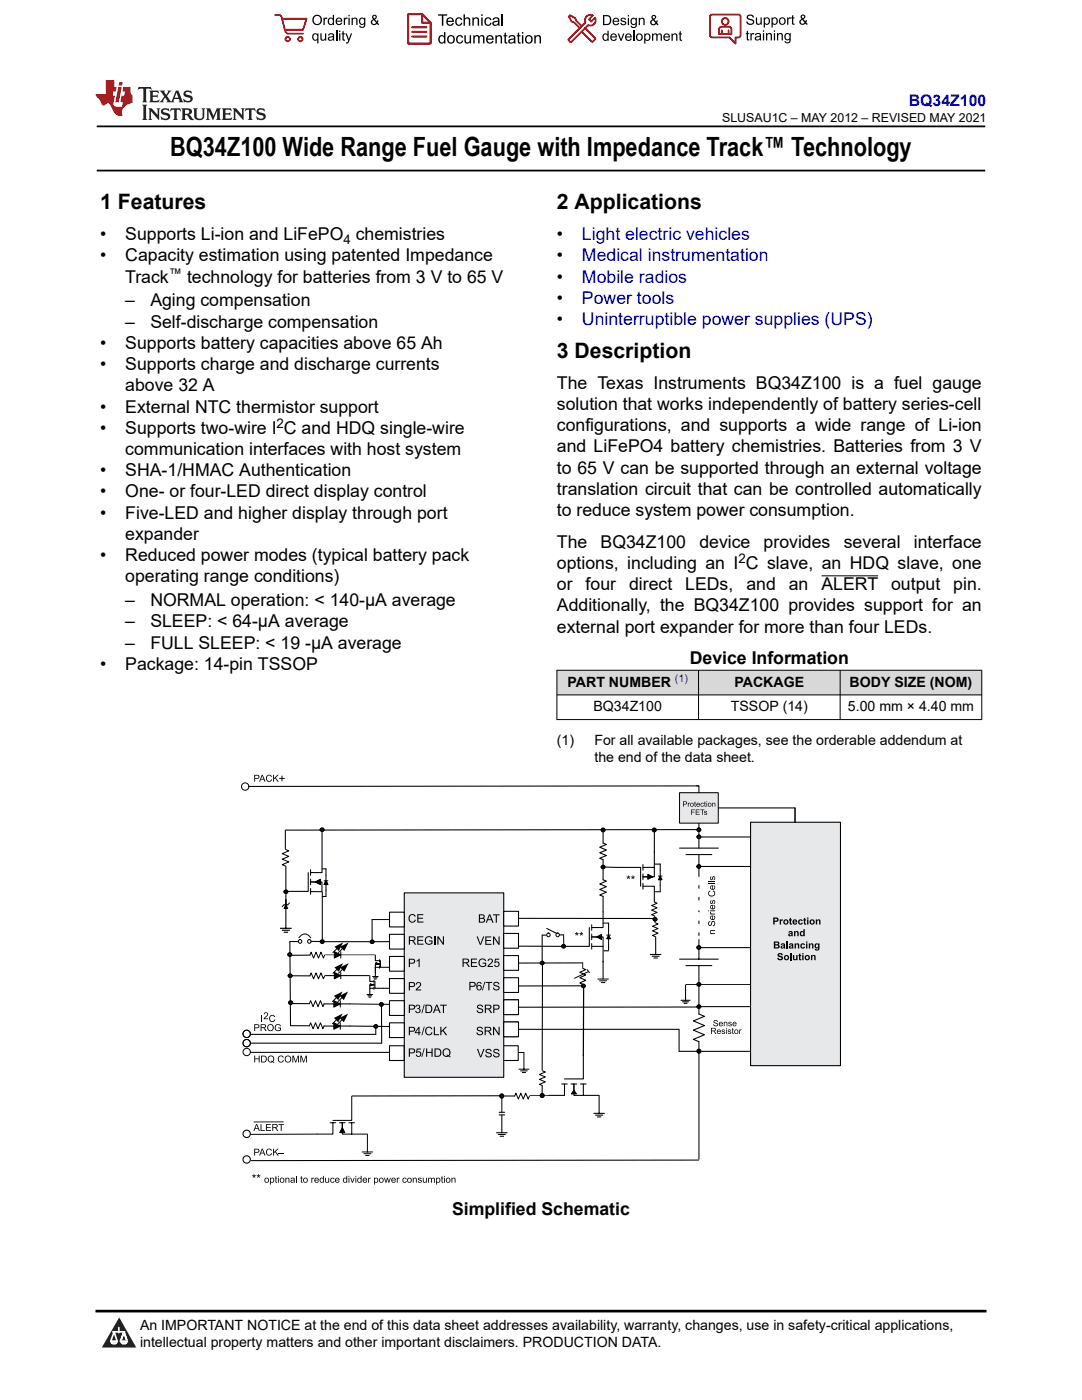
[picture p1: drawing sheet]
<svg xmlns="http://www.w3.org/2000/svg" width="216mm" height="279mm" viewBox="0 0 216 279" stroke-linecap="round" stroke-linejoin="round" font-family="sans-serif">
<defs><g id="words">
<text font-size="5.3" x="34" y="31.2">BQ34Z100 Wide Range Fuel Gauge with Impedance Track™ Technology</text>
<g font-size="4.2">
<text x="20" y="41.8">1 Features</text>
<text x="111.1" y="41.8">2 Applications</text>
<text x="111.1" y="71.4">3 Description</text>
</g>
<g font-size="3.5">
<text x="20" y="47.9">•</text>
<text x="25" y="47.9">Supports Li-ion and LiFePO chemistries</text>
<text x="111.1" y="47.9">•</text>
<text x="20" y="52.2">•</text>
<text x="25" y="52.2">Capacity estimation using patented Impedance</text>
<text x="111.1" y="52.2">•</text>
<text x="25" y="56.4">Track</text>
<text x="37.3" y="56.4">technology for batteries from 3 V to 65 V</text>
<text x="111.1" y="56.4">•</text>
<text x="25" y="61.2">–</text>
<text x="25" y="65.4">–</text>
<text x="30" y="61.2">Aging compensation</text>
<text x="30" y="65.4">Self-discharge compensation</text>
<text x="111.1" y="60.6">•</text>
<text x="111.1" y="64.9">•</text>
<text x="20" y="69.6">•</text>
<text x="25" y="69.6">Supports battery capacities above 65 Ah</text>
<text x="20" y="73.9">•</text>
<text x="25" y="73.9">Supports charge and discharge currents</text>
<text x="111.1" y="77.6">The Texas Instruments BQ34Z100 is a fuel gauge</text>
<text x="20" y="82.3">•</text>
<text x="25" y="78.1">above 32 A</text>
<text x="25" y="82.3">External NTC thermistor support</text>
<text x="111.1" y="81.8">solution that works independently of battery series-cell</text>
<text x="20" y="86.6">•</text>
<text x="25" y="86.6">Supports two-wire I C and HDQ single-wire</text>
<text x="111.1" y="86">configurations, and supports a wide range of Li-ion</text>
<text x="20" y="95">•</text>
<text x="25" y="95">SHA-1/HMAC Authentication</text>
<text x="25" y="90.8">communication interfaces with host system</text>
<text x="111.1" y="90.3">and LiFePO4 battery chemistries. Batteries from 3 V</text>
<text x="111.1" y="94.5">to 65 V can be supported through an external voltage</text>
<text x="20" y="99.3">•</text>
<text x="25" y="99.3">One- or four-LED direct display control</text>
<text x="111.1" y="98.7">translation circuit that can be controlled automatically</text>
<text x="20" y="103.5">•</text>
<text x="25" y="103.5">Five-LED and higher display through port</text>
<text x="25" y="107.7">expander</text>
<text x="111.1" y="103">to reduce system power consumption.</text>
<text x="20" y="112">•</text>
<text x="25" y="112">Reduced power modes (typical battery pack</text>
<text x="111.1" y="109.3">The</text>
<text x="111.1" y="113.6">options, including an I C slave, an HDQ slave, one</text>
<text x="119.8" y="109.3">BQ34Z100</text>
<text x="139.5" y="109.3">device</text>
<text x="152.4" y="109.3">provides</text>
<text x="168.3" y="109.3">several</text>
<text x="182.4" y="109.3">interface</text>
<text x="25" y="116.2">operating range conditions)</text>
<text x="111.1" y="117.8">or</text>
<text x="116.9" y="117.8">four</text>
<text x="125.5" y="117.8">direct</text>
<text x="136.7" y="117.8">LEDs,</text>
<text x="148.9" y="117.8">and</text>
<text x="157.4" y="117.8">an</text>
<text x="163.9" y="117.8">ALERT</text>
<text x="177.8" y="117.8">output</text>
<text x="190.2" y="117.8">pin.</text>
<text x="25" y="121">–</text>
<text x="25" y="125.2">–</text>
<text x="30" y="121">NORMAL operation: &lt; 140-µA average</text>
<text x="30" y="125.2">SLEEP: &lt; 64-µA average</text>
<text x="111.1" y="122">Additionally, the BQ34Z100 provides support for an</text>
<text x="25" y="129.4">–</text>
<text x="30" y="129.4">FULL SLEEP: &lt; 19 -µA average</text>
<text x="111.1" y="126.3">external port expander for more than four LEDs.</text>
<text x="20" y="133.7">•</text>
<text x="25" y="133.7">Package: 14-pin TSSOP</text>
<text x="137.6" y="132.6">Device Information</text>
<text x="90.2" y="242.4">Simplified Schematic</text>
</g>
<g font-size="3.5" fill="#00f">
<text x="116.1" y="47.9">Light electric vehicles</text>
<text x="116.1" y="52.2">Medical instrumentation</text>
<text x="116.1" y="56.4">Mobile radios</text>
<text x="116.1" y="60.6">Power tools</text>
<text x="116.1" y="64.9">Uninterruptible power supplies (UPS)</text>
</g>
<text font-size="3.2" fill="#00f" x="181.3" y="21.1">BQ34Z100</text>
<g font-size="2.8">
<text x="113.2" y="137">PART NUMBER</text>
<text x="146.6" y="137">PACKAGE</text>
<text x="169.5" y="137">BODY SIZE (NOM)</text>
<text x="118.4" y="142">BQ34Z100</text>
<text x="145.8" y="142">TSSOP (14)</text>
<text x="169.2" y="142">5.00 mm × 4.40 mm</text>
<text x="111.1" y="148.8">(1)</text>
<text x="118.6" y="148.8">For all available packages, see the orderable addendum at</text>
<text x="118.6" y="152.1">the end of the data sheet.</text>
<text x="27.9" y="268.9">intellectual property matters and other important disclaimers. PRODUCTION DATA.</text>
<text x="27.9" y="265.5">An IMPORTANT NOTICE at the end of this data sheet addresses availability, warranty, changes, use in safety-critical applications,</text>
</g>
<g font-size="2.6">
<text x="68.5" y="48.6">4</text>
<text x="33.7" y="55.6">™</text>
<text x="55.2" y="85.4">2</text>
<text x="147.4" y="112.4">2</text>
</g>
<text font-size="2.5" x="144.1" y="24.3">SLUSAU1C – MAY 2012 – REVISED MAY 2021</text>
<text font-size="2.1" fill="#00f" x="134.7" y="136.1">(1)</text>
</g></defs>
<path d="M19.3 25.2h177.3M19.3 34h177.3" fill="none" stroke="#000" stroke-width=".35"/>
<path d="M163.9 114.9h11.3" fill="none" stroke="#000" stroke-width=".2"/>
<g fill="#d8d8d8">
<path d="M111.1 133.8h84.8v4.9h-84.8z" fill-rule="evenodd"/>
<path d="M111.2 133.8h28.1v4.8h-28.1z" fill-rule="evenodd"/>
<path d="M139.4 133.8h28.2v4.8h-28.2z" fill-rule="evenodd"/>
<path d="M167.7 133.8h28.1v4.8h-28.1z" fill-rule="evenodd"/>
</g>
<path d="M111.1 133.8h84.9M111.1 138.7h84.9M111.1 133.7v10M139.4 133.7v10M167.6 133.7v10M195.9 133.7v10M111.1 143.6h84.9" fill="none" stroke="#000" stroke-width=".2"/>
<path d="M100.5 199.5h2.9v3h-2.9zM100.5 208.7h2.9v2.9h-2.9zM100.5 204h2.9v2.9h-2.9z" fill="none" stroke="#000" stroke-width=".21"/>
<path d="M80.7 178.2h19.8v36.8h-19.8z" fill-rule="evenodd" fill="#e7e8e9"/>
<path d="M80.7 178.2h19.8v36.8h-19.8z" fill="none" stroke="#000" stroke-width=".21"/>
<path d="M100.5 181.9h3v2.9h-3z" fill-rule="evenodd" fill="#fff"/>
<path d="M100.5 181.9h3v2.9h-3z" fill="none" stroke="#000" stroke-width=".21"/>
<path d="M100.5 186.3h3v2.9h-3z" fill-rule="evenodd" fill="#fff"/>
<path d="M100.5 186.3h3v2.9h-3z" fill="none" stroke="#000" stroke-width=".21"/>
<path d="M100.5 190.7h3v3h-3z" fill-rule="evenodd" fill="#fff"/>
<path d="M100.5 190.7h3v3h-3z" fill="none" stroke="#000" stroke-width=".21"/>
<path d="M100.5 195.1h3v3h-3z" fill-rule="evenodd" fill="#fff"/>
<path d="M100.5 195.1h3v3h-3z" fill="none" stroke="#000" stroke-width=".21"/>
<path d="M100.5 199.5h3v3h-3z" fill-rule="evenodd" fill="#fff"/>
<path d="M100.5 199.5h3v3h-3z" fill="none" stroke="#000" stroke-width=".21"/>
<path d="M100.5 204h3v2.9h-3z" fill-rule="evenodd" fill="#fff"/>
<path d="M100.5 204h3v2.9h-3z" fill="none" stroke="#000" stroke-width=".21"/>
<g fill="#000">
<path d="M81.7 182.6a.73 .73 0 0 1 1.3 .3l-.3 .1a.56 .56 0 0 0-.7-.3 .56 .56 0 0 0-.2 .8 .51 .51 0 0 0 .4 .5 .51 .51 0 0 0 .6-.5l.2 .1a.8 .8 0 0 1-1.2 .4 .8 .8 0 0 1-.2-1.2zM83.3 186.9h1.2v.2h-1v.5h.9v.2h-.9v.5h1v.2h-1.2zM83.3 182.4h1.2v.2h-1v.6h.9v.2h-.9v.5h1v.2h-1.2zM83.1 191.7l.6-.4v1.7h-.2v-1.3l-.4 .2zM83.1 196.1a.54 .54 0 0 1 .9 .1 .54 .54 0 0 1-.3 .8l-.5 .5h.8v.2h-1.1l.2-.4a1.01 1.01 0 0 0 .6-1.1h-.3l-.2 .3h-.2zM85 187.1a.77 .77 0 0 1 1.3 .2l-.2 .1a.62 .62 0 0 0-.9-.3 .62 .62 0 0 0-.1 1 .68 .68 0 0 0 1 .1v-.3h-.5v-.2h.7v.6a.9 .9 0 0 1-1.3 .1 .9 .9 0 0 1 0-1.3zM86.7 186.9h.2v1.6h-.2zM87.3 186.9h.2l.9 1.3v-1.3h.2v1.6h-.2l-.9-1.3v1.3h-.2zM94 191.3h1.2v.2h-1v.5h.9v.2h-.9v.6h1v.2h-1.2zM95.1 186.9h.2l.6 1.5 .5-1.5h.2l-.6 1.7h-.3zM96.7 195.9h.1l-.5 1.8h-.1zM95.7 191.5a.77 .77 0 0 1 1.3 .3h-.2a.62 .62 0 0 0-.9-.2 .62 .62 0 0 0-.1 .9 .68 .68 0 0 0 1 .1v-.3h-.5v-.2h.7v.6a.9 .9 0 0 1-1.3 .1 .9 .9 0 0 1 0-1.3z"/>
<path d="M96.8 186.9h1.2v.2h-.9v.5h.9v.2h-.9v.6h1v.2h-1.3zM96.9 196h1.3v.2h-.5v1.4h-.3v-1.4h-.5zM97.5 191.4a.54 .54 0 0 1 .8 .1 .54 .54 0 0 1-.2 .8l-.6 .5h.9v.2h-1.1l.1-.4a1.01 1.01 0 0 0 .7-1l-.4-.1-.2 .3h-.2zM98.6 196.1a.66 .66 0 0 1 1 .3l-.2 .1a.37 .37 0 0 0-.4-.4 .37 .37 0 0 0-.3 .4 .86 .86 0 0 1 1 .8 .7 .7 0 0 1-.7 .4 .7 .7 0 0 1-.6-.6h.2a.43 .43 0 0 0 .4 .4 .43 .43 0 0 0 .4-.5h-.1a.71 .71 0 0 1-.9-.7zM98.4 186.9h.2l.9 1.3v-1.3h.2v1.7h-.2l-.9-1.4v1.4h-.2zM98.8 191.3h.8v.2h-.7v.5a.55 .55 0 0 1 .7 .2 .55 .55 0 0 1-.3 .8 .55 .55 0 0 1-.7-.5h.2a.35 .35 0 0 0 .5 .2 .35 .35 0 0 0 .1-.6 .35 .35 0 0 0-.6 .1h-.2zM98.4 182.5h1.3v.2h-.6v1.4h-.2v-1.4h-.5zM83 200.6a.45 .45 0 0 1 .7 0 .45 .45 0 0 1-.1 .7 .52 .52 0 0 1 0 .9 .52 .52 0 0 1-.8-.5h.2a.34 .34 0 0 0 .4 .3 .34 .34 0 0 0 .3-.4 .34 .34 0 0 0-.5-.2l.1-.2a.29 .29 0 0 0 .3-.2 .29 .29 0 0 0-.2-.4 .29 .29 0 0 0-.3 .4l-.2-.1zM83.2 209.3h.8v.2h-.7l-.1 .4a.55 .55 0 0 1 .8 .3 .55 .55 0 0 1-.3 .7 .55 .55 0 0 1-.7-.4h.2a.35 .35 0 0 0 .5 .1 .35 .35 0 0 0 0-.5 .35 .35 0 0 0-.5 0h-.2zM84.6 200.5h.1l-.4 1.7h-.2zM84.6 204.9h.1l-.4 1.7h-.2zM84.6 209.2h.1l-.4 1.7h-.2z"/>
<path d="M85 209.2h.2v.7h.9v-.7h.2v1.7h-.2v-.8h-.9v.8h-.2zM85 205.1a.73 .73 0 0 1 1.3 .3h-.2a.56 .56 0 0 0-.8-.2 .56 .56 0 0 0-.2 .7 .51 .51 0 0 0 .4 .5 .51 .51 0 0 0 .6-.4l.2 .1a.8 .8 0 0 1-1.2 .4 .8 .8 0 0 1-.2-1.2zM86.6 204.9h.2v1.5h.8v.2h-1zM87.9 204.9h.2v.9l.8-.9h.3l-.7 .7 .7 1h-.3l-.5-.8-.3 .2v.6h-.2zM87.8 200.5h1.3v.2h-.5v1.5h-.2v-1.5h-.6zM95.3 205a.66 .66 0 0 1 1 .4h-.2a.37 .37 0 0 0-.4-.4 .37 .37 0 0 0-.3 .5 .86 .86 0 0 1 1 .8 .7 .7 0 0 1-.7 .3 .7 .7 0 0 1-.6-.5l.2-.1a.43 .43 0 0 0 .4 .5 .43 .43 0 0 0 .4-.5l-.1-.1a.71 .71 0 0 1-.8-.7zM95.3 200.6a.66 .66 0 0 1 1.1 .4h-.2a.37 .37 0 0 0-.4-.4 .37 .37 0 0 0-.4 .5 .86 .86 0 0 1 1 .7 .7 .7 0 0 1-.7 .4 .7 .7 0 0 1-.6-.6h.2a.43 .43 0 0 0 .5 .4 .43 .43 0 0 0 .4-.4l-.2-.1a.71 .71 0 0 1-.8-.7zM95.2 209.3h.2l.5 1.5 .6-1.5h.2l-.7 1.7h-.2zM97 209.4a.66 .66 0 0 1 1.1 .4h-.2a.37 .37 0 0 0-.4-.3 .37 .37 0 0 0-.3 .4 .86 .86 0 0 1 .9 .8 .7 .7 0 0 1-.7 .3 .7 .7 0 0 1-.6-.5h.2a.43 .43 0 0 0 .5 .4 .43 .43 0 0 0 .4-.5l-.2-.1a.71 .71 0 0 1-.8-.6zM98.6 209.4a.66 .66 0 0 1 1 .4h-.2a.37 .37 0 0 0-.4-.3 .37 .37 0 0 0-.3 .4 .86 .86 0 0 1 1 .8 .7 .7 0 0 1-.7 .3 .7 .7 0 0 1-.6-.5h.2a.43 .43 0 0 0 .4 .4 .43 .43 0 0 0 .4-.5l-.1-.1a.71 .71 0 0 1-.9-.6zM98.4 204.9h.2l.9 1.3v-1.3h.2v1.7h-.2l-.9-1.3v1.3h-.2z"/>
<path d="M81.6 191.3h.6a.51 .51 0 0 1 .7 .5 .51 .51 0 0 1-.7 .5h-.4v.7h-.2zM81.8 191.5v.6h.6a.3 .3 0 0 0 .2-.4 .3 .3 0 0 0-.4-.2z"/>
<path d="M81.6 196h.6a.51 .51 0 0 1 .7 .5 .51 .51 0 0 1-.7 .5h-.4v.7h-.2zM81.8 196.2v.6h.6a.3 .3 0 0 0 .2-.4 .3 .3 0 0 0-.4-.2z"/>
<path d="M81.6 186.9h.7a.46 .46 0 0 1 .6 .3 .46 .46 0 0 1-.5 .6l.6 .7h-.2l-.5-.6-.2-.1h-.3v.7h-.2zM81.8 187v.6h.5a.29 .29 0 0 0 .4-.2 .29 .29 0 0 0-.4-.4z"/>
<path d="M92.3 191.3h.7a.46 .46 0 0 1 .6 .4 .46 .46 0 0 1-.4 .5l.6 .8h-.3l-.5-.7-.2-.1h-.3v.8h-.2zM92.5 191.5v.5h.5a.29 .29 0 0 0 .4-.2 .29 .29 0 0 0-.4-.3z"/>
<path d="M93.7 196h.6a.51 .51 0 0 1 .6 .4 .51 .51 0 0 1-.6 .5h-.4v.7h-.2zM93.9 196.2v.6l.6-.1a.3 .3 0 0 0 .2-.3 .3 .3 0 0 0-.4-.2z"/>
<path d="M95.6 182.5h.6a.42 .42 0 0 1 .5 .2 .42 .42 0 0 1-.2 .6 .47 .47 0 0 1 .3 .5 .47 .47 0 0 1-.6 .3h-.6zM95.8 182.7v.5h.3a.28 .28 0 0 0 .4-.3 .28 .28 0 0 0-.4-.2zM95.8 183.4v.5h.7a.31 .31 0 0 0 0-.4 .31 .31 0 0 0-.3-.1z"/>
<path d="M95.2 196.2l.6-.2 .3 .4h-.2a.34 .34 0 0 0-.4-.3 .34 .34 0 0 0-.2 .5l-.1 .2a.53 .53 0 0 1 .8 0 .53 .53 0 0 1-.2 .8 .53 .53 0 0 1-.7-.3v-.7zM95.3 197.1a.36 .36 0 0 0 .7 0 .36 .36 0 0 0-.7 0z"/>
<path d="M97.6 182.5h.2l.7 1.6h-.3l-.2-.5h-.7l-.1 .5h-.3zM97.7 182.6l-.3 .9h.6z"/>
<path d="M81.6 200.5h.6a.51 .51 0 0 1 .7 .5 .51 .51 0 0 1-.7 .5h-.4v.7h-.2zM81.8 200.7v.6h.6a.3 .3 0 0 0 .2-.4 .3 .3 0 0 0-.4-.2z"/>
<path d="M81.6 204.9h.6a.51 .51 0 0 1 .7 .5 .51 .51 0 0 1-.7 .5h-.4v.7h-.2zM81.8 205.1v.6h.6a.3 .3 0 0 0 .2-.4 .3 .3 0 0 0-.4-.2z"/>
<path d="M81.6 209.2h.6a.51 .51 0 0 1 .7 .5 .51 .51 0 0 1-.7 .5h-.4v.7h-.2zM81.8 209.4v.6h.6a.3 .3 0 0 0 .2-.4 .3 .3 0 0 0-.4-.2z"/>
<path d="M83.5 204.9h.2v1.1h.2v.2h-.2v.4h-.2v-.4h-.7zM83.5 205.3l-.5 .7h.5z"/>
<path d="M84.9 200.5h.6a.84 .84 0 0 1 .8 .8 .84 .84 0 0 1-.8 .9h-.6zM85.1 200.7v1.3a.69 .69 0 0 0 .9-.7 .69 .69 0 0 0-.9-.6z"/>
<path d="M87 200.5h.3l.6 1.7h-.2l-.2-.5h-.7l-.2 .5h-.2zM87.1 200.7l-.2 .8h.5z"/>
<path d="M86.7 209.2h.6a.84 .84 0 0 1 .8 .9 .84 .84 0 0 1-.8 .8h-.6zM86.9 209.4v1.3a.69 .69 0 0 0 1-.6 .69 .69 0 0 0-1-.7z"/>
<path d="M88.5 209.4a.85 .85 0 0 1 1.2 .1 .85 .85 0 0 1-.1 1.2l.3 .2v.1a.56 .56 0 0 0-.8-.1 .89 .89 0 0 1-.8-.5 .89 .89 0 0 1 .2-1zM88.7 209.6a.67 .67 0 0 0-.1 .8 .67 .67 0 0 0 .7 .3l-.2-.1 .1-.2 .3 .2a.65 .65 0 0 0 .1-.9 .65 .65 0 0 0-.9-.1z"/>
<path d="M96.7 204.9h.7a.46 .46 0 0 1 .6 .4 .46 .46 0 0 1-.4 .5l.6 .8h-.3l-.4-.7h-.3h-.3v.7h-.2zM96.9 205.1v.6h.5a.29 .29 0 0 0 .4-.3 .29 .29 0 0 0-.3-.3z"/>
<path d="M96.7 200.5h.8a.46 .46 0 0 1 .6 .4 .46 .46 0 0 1-.5 .5l.6 .8h-.3l-.4-.7-.3-.1h-.2v.8h-.3zM97 200.7v.5h.4a.29 .29 0 0 0 .4-.2 .29 .29 0 0 0-.3-.3z"/>
<path d="M98.4 200.5h.6a.51 .51 0 0 1 .7 .5 .51 .51 0 0 1-.6 .5h-.5v.7h-.2zM98.6 200.7v.6h.7a.3 .3 0 0 0 .2-.4 .3 .3 0 0 0-.4-.2z"/>
</g>
<circle cx="120.3" cy="173" r=".36" fill="#1a1a1a"/>
<g fill="none" stroke="#000" stroke-width=".2">
<path d="M129.3 174.5l1 .5-1 .5zM118.1 184.5v1.2M118.1 186.4v1.2M118.1 188.3v1.1M119 187l1-.5v1zM119.9 187h-1.8h2.2v1.9M130.6 180l.5 .3-1.1 .4 1.1 .5-1.1 .4 1.1 .5-1.1 .5 .6 .2M130.7 182.8v.5"/>
<circle cx="120.3" cy="173" r=".36"/>
</g>
<path d="M120.3 165.7v2.6l.7 .2-1.3 .6 1.3 .5-1.3 .6 1.3 .5-1.3 .6 .6 .3v4l.7 .3-1.3 .5 1.3 .6-1.3 .5 1.3 .6-1.3 .5 .6 .3v6.2h-2.2M123.1 173.1h4.7v3.8M128.3 176.9h2.3v3.1M128.3 172.5v1.2M128.3 174.4v1.1M128.3 176.3v1.1M130.6 170v3.1h-2.3M130.6 173.1v1.9h-2.3h1.9M103.5 183.3h27.2M117.6 185.1v3.8h-4.8M118.1 188.9h2.2v3.1" fill="none" stroke="#000" stroke-width=".21"/>
<path d="M129.3 174.5l1 .5-1 .5zM119 187l1-.5v1z" fill="#000"/>
<circle cx="130.5" cy="165.7" r=".36" fill="#1a1a1a"/>
<g fill="none" stroke="#000" stroke-width=".21">
<path d="M139.5 159.6v9.7M120.3 173l2.8 .1M130.6 172.5h1.1v1.2M135.6 169.3h7.7M136.9 170.5h5.1M139.5 170.5v9.7M103.5 188.8l9.3 .1M116.3 193.2l.6 .3-1.2 .5 1.2 .6-1.2 .5 1.2 .5-1.2 .6 .6 .2M121.4 184.2v1.3M121.4 188.5v1.1M135.5 205.4v4.4h3.6M139.5 201h-36.1"/>
<circle cx="130.5" cy="165.7" r=".36"/>
<circle cx="130.5" cy="165.6" r=".36"/>
</g>
<path d="M131.7 174.8l.4 .8h-.7zM121.4 186.6l.4 .8h-.7z" fill="#000"/>
<path d="M131.4 174.8h.7M131.7 174.8l.4 .8h-.7zM131.7 173.7v4.3h-1.1M117.2 193.5l.4 .6M120.3 184.2h1.1M120.5 189.7h.9M121.1 186.6h.7M121.4 186.6l.4 .8h-.7zM121.4 185.5v3" fill="none" stroke="#000" stroke-width=".2"/>
<circle cx="139.4" cy="165.6" r=".36" fill="#1a1a1a"/>
<circle cx="139.4" cy="165.6" r=".36" fill="none" stroke="#000" stroke-width=".21"/>
<circle cx="139.4" cy="200.9" r=".36" fill="#1a1a1a"/>
<circle cx="139.4" cy="200.9" r=".36" fill="none" stroke="#000" stroke-width=".2"/>
<path d="M135.6 191.4h7.7M136.9 192.7h5.1M139.5 192.7v9.7l1.1 .4-2.2 .9 2.2 1-2.2 .9 2.2 .9-2.2 .9 1.1 .5M139.5 181.8v9.6" fill="none" stroke="#000" stroke-width=".21"/>
<path d="M139.4 175.1h.2l-.1 1.5zM139.4 177.4l.2 .1-.1 1.5zM139.4 179.8h.2l-.1 1.5zM139.4 182.1l.2 .1-.1 1.5zM139.4 184.5l.2 .1-.1 1.4zM139.4 186.8l.2 .1-.1 .5z" fill-rule="evenodd" fill="#fff"/>
<path d="M139.4 175.1h.2l-.1 1.5zM139.4 177.4l.2 .1-.1 1.5zM139.4 179.8h.2l-.1 1.5zM139.4 182.1l.2 .1-.1 1.5zM139.4 184.5l.2 .1-.1 1.4zM139.4 186.8l.2 .1-.1 .5z" fill="none" stroke="#fff" stroke-width=".2"/>
<path d="M139.5 210.1v21.2" fill="none" stroke="#000" stroke-width=".21"/>
<circle cx="139.4" cy="209.7" r=".36" fill="#1a1a1a"/>
<g fill="none" stroke="#000" stroke-width=".21">
<circle cx="139.4" cy="209.7" r=".36"/>
<circle cx="139.5" cy="209.9" r=".36"/>
</g>
<g fill="#000">
<path d="M141.4 177.9l.3-.2v.2a.48 .48 0 0 0-.1 .7 .48 .48 0 0 0 .7 .1 .41 .41 0 0 0 .3-.4 .41 .41 0 0 0-.4-.4l.1-.2a.67 .67 0 0 1 .3 .9 .67 .67 0 0 1-.9 .3 .67 .67 0 0 1-.4-.8zM141.8 175l.2-.1v.2l-.2 .1 .1 .2h.1a.39 .39 0 0 1 .2-.5 .39 .39 0 0 1 .5 .1 .39 .39 0 0 1-.1 .6l-.2 .1v-.2a.22 .22 0 0 0 .2-.2 .22 .22 0 0 0-.3-.2 .35 .35 0 0 1-.1 .5 .35 .35 0 0 1-.5-.1zM141.3 176.3h1.4v.2h-1.4zM141.3 175.9h1.4v.1h-1.4zM141.4 184l.3-.2v.2a.3 .3 0 0 0-.3 .3 .3 .3 0 0 0 .4 .3 .7 .7 0 0 1 .6-.8 .57 .57 0 0 1 .3 .6 .57 .57 0 0 1-.4 .5l-.1-.2a.33 .33 0 0 0 .4-.4 .33 .33 0 0 0-.4-.3l-.1 .1a.48 .48 0 0 1-.1 .6 .48 .48 0 0 1-.6 0l-.1-.4zM141.8 179.7h.2v.1l-.2 .2 .1 .2h.1a.39 .39 0 0 1 .2-.5 .39 .39 0 0 1 .5 .1 .39 .39 0 0 1-.1 .5l-.2 .1v-.1a.22 .22 0 0 0 .2-.3 .22 .22 0 0 0-.3-.2v.1a.35 .35 0 0 1-.1 .4 .35 .35 0 0 1-.5 0zM141.7 185.7l1-.1v.2h-.6a.23 .23 0 0 0-.3 .2 .23 .23 0 0 0 .2 .2h.7v.2h-1v-.1h.1l-.1-.4zM141.7 182h.2a.22 .22 0 0 0 0 .3 .22 .22 0 0 0 .3 0h.5v.2h-1v-.2h.2l-.2-.1zM142.5 203.7a.48 .48 0 0 1 .7 .2h-.1a.27 .27 0 0 0-.3-.2 .27 .27 0 0 0-.2 .3v.1a.42 .42 0 0 1 .6 .1 .42 .42 0 0 1-.1 .6 .5 .5 0 0 1-.8-.4l.6 .3 .2-.2-.2-.2a.39 .39 0 0 1-.5-.2 .39 .39 0 0 1 .1-.4zM144.1 205.5h.3l.2 .1-.1 .1-.3-.1v.2a.35 .35 0 0 1 .5 .2 .35 .35 0 0 1-.2 .4 .35 .35 0 0 1-.5-.2v-.1h.1a.2 .2 0 0 0 .2 .2 .2 .2 0 0 0 .2-.3h-.2a.28 .28 0 0 1-.2-.1 .28 .28 0 0 1 0-.4zM144.4 203.9l.2 .2a.31 .31 0 0 1 .3-.2 .31 .31 0 0 1 .2 .4v.5h-.1v-.5a.2 .2 0 0 0-.2-.3 .2 .2 0 0 0-.2 .2v.6h-.2zM145.3 205.5h.3l.3 .1-.2 .1-.2-.1-.1 .2a.35 .35 0 0 1 .5 .2 .35 .35 0 0 1-.2 .4 .35 .35 0 0 1-.5-.2v-.1h.1a.2 .2 0 0 0 .3 .2 .2 .2 0 0 0 .1-.3h-.1a.28 .28 0 0 1-.3-.1 .28 .28 0 0 1 0-.4z"/>
<path d="M145.4 204l.4-.1 .2 .2-.1 .1-.3-.2-.1 .2a.35 .35 0 0 1 .5 .2 .35 .35 0 0 1-.2 .5 .35 .35 0 0 1-.5-.2v-.2h.2a.2 .2 0 0 0 .2 .2 .2 .2 0 0 0 .1-.2l-.1-.1a.28 .28 0 0 1-.3-.1 .28 .28 0 0 1 0-.3zM146.1 205.3l.2-.1v.3h.1l-.1 .1v.5l.1 .2h-.3v-.7h-.1zM147.5 205.5l.1 .1 .4-.1-.3 .2v.6h-.2z"/>
<path d="M141.8 176.8l.4-.1v.7a.29 .29 0 0 0 .4-.2 .29 .29 0 0 0-.2-.4v-.1a.49 .49 0 0 1 .2 .7 .49 .49 0 0 1-.7 .1 .49 .49 0 0 1-.1-.7zM141.9 176.9l-.1 .3 .3 .2v-.6z"/>
<path d="M141.3 181.7h.2v.2h-.2zM141.7 181.7h1v.2h-1z"/>
<path d="M141.8 182.8l.4-.1v.7a.29 .29 0 0 0 .4-.2 .29 .29 0 0 0-.2-.3v-.2a.49 .49 0 0 1 .2 .7 .49 .49 0 0 1-.7 .1 .49 .49 0 0 1-.1-.7zM141.9 182.9l-.1 .4 .3 .1v-.5z"/>
<path d="M141.8 180.7l.4-.1v.7a.29 .29 0 0 0 .4-.2 .29 .29 0 0 0-.2-.3v-.2a.49 .49 0 0 1 .2 .7 .49 .49 0 0 1-.7 .1 .49 .49 0 0 1-.1-.7zM141.9 180.8l-.1 .3 .3 .2v-.5z"/>
<path d="M141.9 205.1h.5a.34 .34 0 0 1 .5 .3 .34 .34 0 0 1-.4 .4l.5 .5h-.2l-.6-.5h-.2v.5h-.1zM142 205.3v.4h.4a.21 .21 0 0 0 .3-.2 .21 .21 0 0 0-.3-.2z"/>
<path d="M143.2 205.6a.41 .41 0 0 1 .4-.1 .41 .41 0 0 1 .2 .4h-.6a.26 .26 0 0 0 .2 .3 .26 .26 0 0 0 .3-.1h.1a.44 .44 0 0 1-.6 .2 .44 .44 0 0 1 0-.7zM143.3 205.6l-.1 .2h.5l-.2-.2z"/>
<path d="M143.5 204a.41 .41 0 0 1 .5 0 .41 .41 0 0 1 .2 .4h-.6a.26 .26 0 0 0 .2 .3 .26 .26 0 0 0 .3-.2h.1a.44 .44 0 0 1-.6 .2 .44 .44 0 0 1-.1-.7zM143.7 204.1l-.1 .2h.5l-.2-.2z"/>
<path d="M144.9 205.1h.1v.2h-.1zM144.9 205.5h.1v.8h-.1z"/>
<path d="M146.5 205.9a.45 .45 0 0 1 .9 0 .45 .45 0 0 1-.9 0zM146.7 205.9a.3 .3 0 0 0 .6 0 .3 .3 0 0 0-.6 0z"/>
<path d="M146.3 204a.41 .41 0 0 1 .5 0 .41 .41 0 0 1 .2 .4h-.7a.26 .26 0 0 0 .2 .3 .26 .26 0 0 0 .3-.2h.2a.44 .44 0 0 1-.7 .2 .44 .44 0 0 1 0-.7zM146.4 204.1l-.1 .2h.5l-.1-.2z"/>
</g>
<path d="M149.8 164.1h17.9v48.6h-17.9z" fill-rule="evenodd" fill="#ffff98"/>
<path d="M149.8 164.1h17.9v48.6h-17.9z" fill-rule="evenodd" fill="#e7e8e9"/>
<path d="M139.5 172.9h10.3M139.5 167h10.3M149.8 164.1h17.9v48.6h-17.9zM139.5 189.1h10.3M139.5 209.8h10.3M139.5 200.9h10.3" fill="none" stroke="#000" stroke-width=".21"/>
<g fill="#000">
<path d="M155.3 190.3l.4-.1a.45 .45 0 0 1 .5 .4h-.3a.23 .23 0 0 0-.2-.2 .23 .23 0 0 0-.2 .3 .67 .67 0 0 1 .7 .6 .61 .61 0 0 1-.6 .3 .61 .61 0 0 1-.5-.4l.3-.1a.27 .27 0 0 0 .3 .4 .27 .27 0 0 0 .2-.4 .53 .53 0 0 1-.6-.2 .53 .53 0 0 1 0-.6zM155.6 183.5h.2v.1l.2-.1h.2v.3h-.3l-.1 .7h-.2zM156.9 187.9h.3v1.4h-.3zM157.7 190.2h.2v1.4h-.2zM157.6 183.3l.2-.2v.4h.2v.2h-.2v.5l.2 .1v.2l-.4-.1v-.7h-.2zM158.2 190.6h.3v.7l.2 .1 .2-.1v-.7h.2v1h-.2v-.1a.36 .36 0 0 1-.4 .1 .36 .36 0 0 1-.3-.3zM158.4 185.8h.3v.2a.36 .36 0 0 1 .4-.2 .36 .36 0 0 1 .3 .4v.6h-.3v-.7l-.2-.1-.2 .1v.7h-.3zM158.5 188.3h.3v.1a.36 .36 0 0 1 .4-.1 .36 .36 0 0 1 .3 .4v.6h-.3v-.7l-.2-.1-.2 .1v.7h-.3zM159.4 190.4l.3-.2v.4h.2v.2h-.2v.5l.2 .1v.2l-.4-.1-.1-.7h-.1zM159.4 183.6l.5-.1 .3 .3h-.3l-.1-.1a.28 .28 0 0 0-.3 .3 .28 .28 0 0 0 .4 .2h.3a.52 .52 0 0 1-.8 .2 .52 .52 0 0 1 0-.8zM159.8 188.4l.6-.1 .2 .3h-.2l-.1-.1a.28 .28 0 0 0-.4 .3 .28 .28 0 0 0 .5 .2h.3a.52 .52 0 0 1-.8 .2 .52 .52 0 0 1-.1-.8zM160.4 183.3l.3-.2v.4h.2v.2h-.2v.5l.2 .1v.2l-.5-.1v-.7h-.1z"/>
<path d="M161.4 188.3h.2v.1a.36 .36 0 0 1 .5-.1 .36 .36 0 0 1 .2 .4v.6h-.3v-.7l-.1-.1-.2 .1v.7h-.3zM161.8 190.6h.3v.2a.36 .36 0 0 1 .4-.2 .36 .36 0 0 1 .2 .4v.6h-.2v-.7l-.2-.1-.2 .1v.7h-.3zM162.8 183.5h.2v.1a.36 .36 0 0 1 .5-.1 .36 .36 0 0 1 .2 .4v.6h-.3v-.7l-.1-.1-.2 .1v.7h-.3z"/>
<path d="M154.3 183.1h.4a.49 .49 0 0 1 .6 .6 .49 .49 0 0 1-.7 .3v.5h-.3zM154.6 183.3v.4a.3 .3 0 0 0 .3 .1 .3 .3 0 0 0 .2-.3z"/>
<path d="M154.4 187.9h.6a.37 .37 0 0 1 .5 .2 .37 .37 0 0 1-.2 .4 .43 .43 0 0 1 .2 .7 .43 .43 0 0 1-.6 .1h-.5zM154.7 188.1v.3h.3a.17 .17 0 0 0 .2-.1 .17 .17 0 0 0-.2-.2zM154.7 188.7v.4l.6-.2-.1-.2z"/>
<path d="M155.9 188.3a.43 .43 0 0 1 .5-.1 .43 .43 0 0 1 .2 .4l.1 .7-.3-.1a.36 .36 0 0 1-.5 .1 .36 .36 0 0 1-.1-.5 .36 .36 0 0 1 .5-.1l.1-.1-.1-.1h-.5zM156.1 188.9a.16 .16 0 0 0 .1 .2 .16 .16 0 0 0 .2-.1 .16 .16 0 0 0-.1-.2z"/>
<path d="M156.3 184a.55 .55 0 0 1 1.1 0 .55 .55 0 0 1-1.1 0zM156.6 184a.28 .28 0 0 0 .5 0 .28 .28 0 0 0-.5 0z"/>
<path d="M156.4 191.1a.55 .55 0 0 1 1.1 0 .55 .55 0 0 1-1.1 0zM156.7 191.1a.3 .3 0 0 0 .6 0 .3 .3 0 0 0-.6 0z"/>
<path d="M157.4 185.9a.43 .43 0 0 1 .5-.1 .43 .43 0 0 1 .3 .4v.6l-.3-.1a.36 .36 0 0 1-.5 .1 .36 .36 0 0 1-.1-.5 .36 .36 0 0 1 .5-.1h.1l-.1-.2-.5 .1zM157.6 186.4a.16 .16 0 0 0 .1 .2 .16 .16 0 0 0 .2 0 .16 .16 0 0 0-.1-.2z"/>
<path d="M157.6 188.3a.43 .43 0 0 1 .4-.1 .43 .43 0 0 1 .3 .4v.7l-.3-.1a.36 .36 0 0 1-.5 .1 .36 .36 0 0 1-.1-.5 .36 .36 0 0 1 .5-.1l.1-.1-.1-.1h-.5zM157.7 188.9a.16 .16 0 0 0 .1 .2 .16 .16 0 0 0 .2-.1 .16 .16 0 0 0 0-.2z"/>
<path d="M158.3 183.6l.3-.1 .4 .2 .1 .4h-.7a.2 .2 0 0 0 .1 .2 .2 .2 0 0 0 .3-.1h.3a.52 .52 0 0 1-.8 .2 .52 .52 0 0 1 0-.8zM158.5 183.7l-.1 .2h.4l-.1-.2z"/>
<path d="M160.1 190.2h.2v.3h-.2zM160.1 190.6h.2v1h-.2z"/>
<path d="M160.6 191.1a.53 .53 0 0 1 1 0 .53 .53 0 0 1-1 0zM160.8 191.1a.3 .3 0 0 0 .6 0 .3 .3 0 0 0-.6 0z"/>
<path d="M159.7 185.9l.3-.1 .3 .1v-.5h.3v1.4h-.3v-.1a.42 .42 0 0 1-.5 .1 .42 .42 0 0 1-.2-.5zM159.9 186.1a.29 .29 0 0 0-.1 .4 .29 .29 0 0 0 .4 .1v-.5z"/>
<path d="M160.8 187.9h.3v.2h-.3zM160.8 188.3h.3v1h-.3z"/>
<path d="M161 183.1h.3v.3h-.3zM161 183.5h.3v1h-.3z"/>
<path d="M161.5 184a.55 .55 0 0 1 1.1 0 .55 .55 0 0 1-1.1 0zM161.8 184a.3 .3 0 0 0 .6 0 .3 .3 0 0 0-.6 0z"/>
<path d="M162.6 188.4a.39 .39 0 0 1 .7 0v-.1h.2v.9a.49 .49 0 0 1-.4 .5 .49 .49 0 0 1-.5-.3l.5 .1 .2-.4a.48 .48 0 0 1-.7 0 .48 .48 0 0 1 0-.7zM162.8 188.8a.27 .27 0 0 0 .5 0 .27 .27 0 0 0-.5 0z"/>
</g>
<path d="M136.9 196.5h12.9" fill="none" stroke="#000" stroke-width=".2"/>
<path d="M135.6 158.2h7.7v6.1h-7.7z" fill-rule="evenodd" fill="#ffff98"/>
<path d="M135.6 158.2h7.7v6.1h-7.7z" fill-rule="evenodd" fill="#e7e8e9"/>
<path d="M135.6 158.2h7.7v6.1h-7.7z" fill="none" stroke="#000" stroke-width=".2"/>
<g fill="#000">
<path d="M137.3 160.2l.1 .1 .3-.1-.3 .2v.6h-.1zM137.9 161.6h.7v.1h-.5v.3h.5v.1h-.5v.5h-.2zM138.8 161.6h.8v.1h-.6v.3h.5v.1h-.5v.4h.6v.1h-.8zM138.6 160h.1v.2h.2l-.2 .1v.5l.2 .2-.3-.1-.1-.6zM139.7 161.6h.9v.1h-.4v.9h-.1v-.9h-.4zM139.9 160.3l.3-.1 .2 .2-.1 .1a.22 .22 0 0 0-.3-.1 .22 .22 0 0 0 0 .4 .22 .22 0 0 0 .3-.1h.1a.38 .38 0 0 1-.5 .2 .38 .38 0 0 1 0-.6zM140.6 161.9l.3-.1 .2 .2-.4-.1v.2a.31 .31 0 0 1 .4 .2 .31 .31 0 0 1-.2 .4 .31 .31 0 0 1-.4-.2v-.1l.3 .1 .2-.1-.4-.2zM140.6 160h.1v.2h.1l-.1 .1v.5l.2 .2-.3-.1-.1-.6zM142.1 160.2l.1 .1a.27 .27 0 0 1 .4-.1 .27 .27 0 0 1 .1 .3v.5h-.1v-.6h-.3l-.1 .6h-.1z"/>
<path d="M136.3 159.9h.6a.31 .31 0 0 1 .2 .3 .31 .31 0 0 1-.2 .3l-.5 .1v.4h-.1zM136.4 160.1v.3h.4a.19 .19 0 0 0 .1-.2 .19 .19 0 0 0-.2-.1z"/>
<path d="M137.7 160.6a.4 .4 0 0 1 .8 0 .4 .4 0 0 1-.8 0zM137.8 160.6a.3 .3 0 0 0 .6 0 .3 .3 0 0 0-.6 0z"/>
<path d="M139 160.3a.36 .36 0 0 1 .5-.1 .36 .36 0 0 1 .2 .4h-.6a.22 .22 0 0 0 .1 .3 .22 .22 0 0 0 .3-.2l.1 .1a.39 .39 0 0 1-.5 .1 .39 .39 0 0 1-.1-.6zM139.2 160.4l-.1 .1h.4l-.1-.2z"/>
<path d="M141 159.9l.1 .2zM141 160.2h.1v.8h-.1z"/>
<path d="M141.2 160.6a.4 .4 0 0 1 .8 0 .4 .4 0 0 1-.8 0zM141.4 160.6a.27 .27 0 0 0 .5 0 .27 .27 0 0 0-.5 0z"/>
</g>
<path d="M143.3 161.2h15.3" fill="none" stroke="#000" stroke-width=".21"/>
<circle cx="139.5" cy="167" r=".36" fill="#1a1a1a"/>
<circle cx="139.5" cy="167" r=".36" fill="none" stroke="#000" stroke-width=".21"/>
<circle cx="139.4" cy="172.9" r=".36" fill="#1a1a1a"/>
<circle cx="139.4" cy="172.9" r=".36" fill="none" stroke="#000" stroke-width=".21"/>
<circle cx="139.4" cy="189.1" r=".36" fill="#1a1a1a"/>
<circle cx="139.4" cy="189.1" r=".36" fill="none" stroke="#000" stroke-width=".21"/>
<circle cx="139.4" cy="196.5" r=".36" fill="#1a1a1a"/>
<g fill="none" stroke="#000" stroke-width=".21">
<path d="M139.5 207.9v1.9M139.4 231.5l-89.2 .1"/>
<circle cx="139.4" cy="196.5" r=".36"/>
</g>
<g fill="none" stroke="#000" stroke-width=".2">
<path d="M139 156.8h.5v1.4"/>
<circle cx="48.9" cy="157" r=".74"/>
</g>
<circle cx="120.3" cy="165.7" r=".36" fill="#1a1a1a"/>
<g fill="none" stroke="#000" stroke-width=".2">
<circle cx="120.3" cy="165.7" r=".36"/>
<circle cx="120.3" cy="165.6" r=".36"/>
</g>
<circle cx="49.2" cy="231.4" r=".74" fill="#fff"/>
<g fill="none" stroke="#000" stroke-width=".21">
<path d="M109.1 185.3l2 1M111.6 186.6h.8M135.9 199.6h1.8M136.2 199.9h1.2M136.8 196.6v3M103.5 205.4h31.9M136.5 200.2h.6"/>
<circle cx="49.2" cy="231.4" r=".74"/>
</g>
<g fill="#000">
<path d="M53.3 154.8l.6-.2 .4 .4-.2 .1a.48 .48 0 0 0-.7-.2 .48 .48 0 0 0-.1 .7 .41 .41 0 0 0 .4 .3 .41 .41 0 0 0 .4-.4l.2 .1a.67 .67 0 0 1-1 .3 .67 .67 0 0 1 0-1.1zM54.5 154.6h.2v.7l.7-.7h.2l-.6 .6 .6 .8h-.2l-.5-.7-.2 .2v.5h-.2zM55.7 155.3h.5v-.5h.2v.5h.4v.1h-.4v.5h-.2v-.5h-.5zM53.3 229.4l.6-.1 .4 .3-.2 .1a.48 .48 0 0 0-.7-.2 .48 .48 0 0 0-.1 .7 .41 .41 0 0 0 .4 .3 .41 .41 0 0 0 .4-.4l.2 .1a.67 .67 0 0 1-1 .3 .67 .67 0 0 1 0-1.1zM54.5 229.2h.2v.7l.7-.7h.2l-.6 .6 .6 .8h-.2l-.5-.7-.2 .2v.5h-.2zM55.6 230.1h1.1v.1h-1.1z"/>
<path d="M50.7 154.6h.5a.41 .41 0 0 1 .6 .3 .41 .41 0 0 1-.3 .5h-.6v.6h-.2zM50.9 154.8v.5h.5a.25 .25 0 0 0 .2-.3 .25 .25 0 0 0-.3-.2z"/>
<path d="M52.2 154.6h.2l.6 1.4h-.2l-.2-.4h-.6l-.1 .4h-.2zM52.3 154.8l-.2 .6h.5z"/>
<path d="M50.7 229.2h.5a.41 .41 0 0 1 .6 .3 .41 .41 0 0 1-.3 .5l-.6 .1v.5h-.2zM50.9 229.4v.5h.5a.25 .25 0 0 0 .2-.3 .25 .25 0 0 0-.3-.2z"/>
<path d="M52.2 229.2h.2l.6 1.4h-.2l-.2-.4h-.6l-.1 .4h-.2zM52.3 229.4l-.2 .7h.5z"/>
</g>
<g fill="none" stroke="#000" stroke-width=".2">
<path d="M63.3 226.3l-13.4 .1"/>
<circle cx="109.4" cy="186.6" r=".36"/>
<circle cx="111.3" cy="186.6" r=".36"/>
</g>
<circle cx="49.2" cy="226.3" r=".74" fill="#fff"/>
<g fill="none" stroke="#000" stroke-width=".21">
<path d="M109 186.6h-.8v5.8M120.3 191.9v3.5"/>
<circle cx="49.2" cy="226.3" r=".74"/>
</g>
<g fill="none" stroke="#000" stroke-width=".2">
<path d="M112.5 186.5v2.3M117.3 193.9l-2.6 1.3M119.3 195.4h2.1M119.6 195.7h1.4M120 196.1h.7M70.2 218.8v4.8h-3.8M103.4 210h1.1v3.4M103.5 213.4h2M103.9 213.7h1.3M104.2 214h.7M65.9 224.1h1.1M66.4 224.1v2.2h-3.1"/>
<path d="M67.7 224.1h1.2M68.3 225l.5 1h-1zM68.3 225.9v-1.8v2.2h1.9M69.6 224.1h1.1M70.2 224.1v2.2h3.1M72.3 229.9h2.1M72.6 230.2h1.4M73 230.6h.7M73.3 226.4v3.5"/>
</g>
<path d="M68.3 225l.5 1h-1z" fill="#000"/>
<circle cx="112.4" cy="188.9" r=".36" fill="#1a1a1a"/>
<circle cx="112.4" cy="188.9" r=".36" fill="none" stroke="#000" stroke-width=".2"/>
<path d="M77.7 182h3v3h-3z" fill-rule="evenodd" fill="#fff"/>
<path d="M77.7 182h3v3h-3z" fill="none" stroke="#000" stroke-width=".21"/>
<path d="M77.7 186.5h3v2.9h-3z" fill-rule="evenodd" fill="#fff"/>
<path d="M77.7 186.5h3v2.9h-3z" fill="none" stroke="#000" stroke-width=".21"/>
<path d="M77.7 190.9h3v2.9h-3z" fill-rule="evenodd" fill="#fff"/>
<path d="M77.7 190.9h3v2.9h-3z" fill="none" stroke="#000" stroke-width=".21"/>
<path d="M77.7 195.3h3v2.9h-3z" fill-rule="evenodd" fill="#fff"/>
<path d="M77.7 195.3h3v2.9h-3z" fill="none" stroke="#000" stroke-width=".21"/>
<path d="M77.7 199.7h3v3h-3z" fill-rule="evenodd" fill="#fff"/>
<path d="M77.7 199.7h3v3h-3z" fill="none" stroke="#000" stroke-width=".21"/>
<path d="M77.7 204.1h3v3h-3z" fill-rule="evenodd" fill="#fff"/>
<path d="M64.3 173.4h.7v5.5h-.7M64.7 175.8h.7M65 175.8l.4 .7h-.7zM74.2 183.5v4.4M77.7 204.1h3v3h-3zM77.7 208.7h3v2.9h-3z" fill="none" stroke="#000" stroke-width=".21"/>
<path d="M57 169.5l.6 .3-1.3 .6 1.3 .5-1.3 .6 1.3 .5-1.3 .6 .7 .2M57 179.5v1.4M57 180.6l.4 .7h-.7zM57.8 180.2l-.4 .4h-.7l-.4 .3M74.2 183.5h3.5" fill="none" stroke="#000" stroke-width=".2"/>
<path d="M65 175.8l.4 .7h-.7zM57 180.6l.4 .7h-.7z" fill="#000"/>
<path d="M55.9 185.3h2.2M56.3 185.7h1.5M56.7 186.1h.7M57 181.3v4" fill="none" stroke="#000" stroke-width=".22"/>
<circle cx="57" cy="178" r=".36" fill="#1a1a1a"/>
<circle cx="57" cy="178" r=".36" fill="none" stroke="#000" stroke-width=".2"/>
<circle cx="64.3" cy="165.6" r=".36" fill="#1a1a1a"/>
<circle cx="64.3" cy="165.6" r=".36" fill="none" stroke="#2b292a" stroke-width=".2"/>
<g fill="none" stroke="#000" stroke-width=".2">
<path d="M57 179.5v1.3"/>
<circle cx="64.2" cy="165.6" r=".36"/>
</g>
<path d="M57 172.8v8M64.3 187.9h13.4" fill="none" stroke="#000" stroke-width=".21"/>
<circle cx="74.2" cy="188" r=".36" fill="#1a1a1a"/>
<g fill="none" stroke="#000" stroke-width=".2">
<path d="M61.8 190.6l.3-.6 .5 1.2 .5-1.2 .5 1.2 .4-1.2 .5 1.2 .3-.6M61.8 194.8l.3-.6 .5 1.1 .5-1.1 .5 1.1 .4-1.1 .5 1.1 .3-.5M65 190.6h9.8M66.6 199.7l1.3 .7-1.3 .6zM66.7 189.9l1.3 .7-1.3 .6zM66.7 194.1l1.3 .6-1.3 .6zM67.2 199.1l-.9 .8M67.3 189.3l-.9 .8M67.3 193.4l-.9 .8M67.9 199.7v1.3M68 189.9v1.3M68 194.1v1.2"/>
<path d="M68.3 199.1l-.9 .8M68.4 189.3l-.9 .8M68.4 193.4l-.9 .8M61.7 200.3l.3-.6 .5 1.2 .5-1.2 .5 1.2 .4-1.2 .5 1.2 .3-.6M61.7 204.7l.3-.6 .5 1.2 .5-1.2 .5 1.2 .4-1.2 .5 1.2 .3-.6M66.6 204.1l1.3 .7-1.3 .6zM67.2 203.5l-.9 .8M67.9 204.1v1.3M68.3 203.5l-.9 .8M69.8 200.4h7.9M75 204.9v1.5"/>
<circle cx="74.2" cy="188" r=".36"/>
</g>
<path d="M66.6 198.7l1.8-.8-.9 1.7zM66.7 189.9l1.3 .7-1.3 .6zM66.7 194.1l1.3 .6-1.3 .6zM66.7 188.9l1.8-.8-.9 1.7zM66.7 193.1l1.8-.9-.9 1.7zM67.7 198.7l1.8-.8-.9 1.7zM67.8 188.9l1.8-.8-.9 1.7zM67.8 193.1l1.8-.9-.9 1.7zM66.6 199.7l1.3 .7-1.3 .6zM66.6 204.1l1.3 .7-1.3 .6zM66.6 203.2l1.8-.9-.9 1.7zM67.7 203.2l1.8-.9-.9 1.7z" fill="#000"/>
<path d="M57.8 187.9l.2 16.8h3.7M57.9 194.7l3.9 .1M61.8 190.6l-3.9 .1M64.9 194.7h8.7M50 206.4h25M57.8 200.3h3.9M64.7 200.4h5.1M64.7 204.8l13 .1M76.1 200.1l.1 8.1" fill="none" stroke="#000" stroke-width=".21"/>
<circle cx="64.3" cy="187.9" r=".36" fill="#1a1a1a"/>
<g fill="none" stroke="#000" stroke-width=".2">
<circle cx="64.2" cy="187.9" r=".36"/>
<circle cx="64.3" cy="187.9" r=".36"/>
</g>
<circle cx="57.8" cy="190.5" r=".36" fill="#1a1a1a"/>
<circle cx="57.8" cy="190.5" r=".36" fill="none" stroke="#000" stroke-width=".2"/>
<circle cx="57.9" cy="194.8" r=".36" fill="#1a1a1a"/>
<g fill="none" stroke="#000" stroke-width=".2">
<circle cx="57.9" cy="194.7" r=".36"/>
<circle cx="57.9" cy="194.8" r=".36"/>
</g>
<circle cx="58" cy="200.1" r=".36" fill="#1a1a1a"/>
<g fill="none" stroke="#000" stroke-width=".2">
<circle cx="57.9" cy="200.1" r=".36"/>
<circle cx="58" cy="200.1" r=".36"/>
</g>
<path d="M50 208.2h26.2" fill="none" stroke="#000" stroke-width=".21"/>
<circle cx="76.1" cy="200.5" r=".36" fill="#1a1a1a"/>
<g fill="none" stroke="#000" stroke-width=".2">
<circle cx="76.1" cy="200.5" r=".36"/>
<circle cx="76.1" cy="200.4" r=".36"/>
</g>
<circle cx="75" cy="204.8" r=".36" fill="#1a1a1a"/>
<circle cx="75" cy="204.8" r=".36" fill="none" stroke="#000" stroke-width=".2"/>
<circle cx="49.2" cy="208.2" r=".74" fill="#fff"/>
<circle cx="49.2" cy="208.2" r=".74" fill="none" stroke="#000" stroke-width=".2"/>
<circle cx="49.2" cy="206.3" r=".74" fill="#fff"/>
<g fill="none" stroke="#000" stroke-width=".2">
<path d="M59.6 187.2a1.31 1.31 0 0 1 1.2-.8 1.31 1.31 0 0 1 1.2 .8M116.3 192.2v.9"/>
<circle cx="59.9" cy="187.9" r=".36"/>
<circle cx="61.7" cy="187.9" r=".36"/>
<circle cx="49.2" cy="209.9" r=".74"/>
<circle cx="49.2" cy="206.3" r=".74"/>
</g>
<g fill="none" stroke="#000" stroke-width=".21">
<path d="M61.5 174.1v3.8h-4.8M62 173.6v1.1M62 175.5v1.1M62 177.3v1.2M62.9 176l1-.5v1zM63.9 176h-1.9h2.2v1.9M57.8 187.9h1.6M62.1 187.9h2.2M73.8 194.7v1.2h.8M73.9 196.4l.4 .1-.4 .2zM73.9 196.5h.7h-.8v.7M74.3 194.9h1.2"/>
<path d="M74.5 195.1h.8M74.6 197.2h-.8v1.2M74.6 195.6v.5M74.6 196.3v.5M74.6 197v.4M74.7 195.4h.4M74.8 195.9v1.3h1.8M74.9 190.6v1.1h.8M75 192.1l.4 .2-.4 .2zM75 192.4h.7h-.8v2.5M75.7 193h-.8v1.2M75.7 191.5v.4"/>
<path d="M75.7 192.2v.4M75.7 192.8v.4M75.9 191.7v1.3h1.8M116.3 196.7l-12.7 .1M50.1 210h27.6"/>
</g>
<path d="M62.9 176l1-.5v1zM73.9 196.4l.4 .1-.4 .2zM75 192.1l.4 .2-.4 .2z" fill="#000"/>
<g fill="#000">
<path d="M50.7 210.7h.2v.5h.7v-.5h.2v1.3h-.2v-.6h-.7v.6h-.2zM52.2 202.6h.1v1.4h-.1zM52.8 202.1a.47 .47 0 0 1 .7 .2 .47 .47 0 0 1-.4 .7l-.3 .2h.7v.2h-.9l.1-.3a.71 .71 0 0 0 .6-.9h-.3l-.2 .2h-.2zM53.9 202.7l.6-.1 .4 .4h-.2a.48 .48 0 0 0-.7-.2 .48 .48 0 0 0-.1 .8 .41 .41 0 0 0 .5 .2 .41 .41 0 0 0 .3-.3h.2a.67 .67 0 0 1-1 .3 .67 .67 0 0 1 0-1.1zM55 204.6a.63 .63 0 0 1 1.1 .2h-.2a.53 .53 0 0 0-.7-.1 .53 .53 0 0 0-.2 .7 .53 .53 0 0 0 .7 .2l.2-.1v-.3h-.4v-.1h.6v.5a.74 .74 0 0 1-1.1 0 .74 .74 0 0 1 0-1zM55.6 210.8l.7-.1 .3 .3-.2 .1a.48 .48 0 0 0-.7-.2 .48 .48 0 0 0 0 .7 .41 .41 0 0 0 .4 .3 .41 .41 0 0 0 .4-.3h.1a.67 .67 0 0 1-1 .3 .67 .67 0 0 1 0-1.1zM58.3 210.7h.3l.4 1.1 .4-1.1h.2v1.3h-.1v-1.1l-.4 1.1h-.2l-.4-1.1v1.1h-.2zM59.9 210.7h.3l.4 1.1 .4-1.1h.2v1.3h-.1v-1.1l-.4 1.1h-.2l-.4-1.1v1.1h-.2z"/>
<path d="M50.7 204.4h.5a.41 .41 0 0 1 .6 .3 .41 .41 0 0 1-.3 .5h-.6v.6h-.2zM50.9 204.6v.5l.5-.1a.25 .25 0 0 0 .2-.3 .25 .25 0 0 0-.3-.1z"/>
<path d="M52 204.4h.6a.38 .38 0 0 1 .5 .3 .38 .38 0 0 1-.4 .4l.5 .7h-.2l-.4-.6h-.2h-.2v.6h-.2zM52.2 204.6v.4h.4a.24 .24 0 0 0 .3-.2 .24 .24 0 0 0-.3-.2z"/>
<path d="M52.1 210.7h.5a.68 .68 0 0 1 .6 .6 .68 .68 0 0 1-.6 .7h-.5zM52.3 210.8v1.1a.56 .56 0 0 0 .8-.5 .56 .56 0 0 0-.8-.6z"/>
<path d="M53.3 205.1a.7 .7 0 0 1 1.4 0 .7 .7 0 0 1-1.4 0zM53.5 205.1a.51 .51 0 0 0 1 0 .51 .51 0 0 0-1 0z"/>
<path d="M53.6 210.8a.7 .7 0 0 1 1 .1 .7 .7 0 0 1-.1 1l.2 .1v.1l-.3-.1a.7 .7 0 0 1-.9-.2 .7 .7 0 0 1 .1-1zM53.7 210.9a.55 .55 0 0 0-.1 .7 .55 .55 0 0 0 .6 .3l-.1-.1v-.1l.3 .1a.53 .53 0 0 0 .1-.7 .53 .53 0 0 0-.8-.2z"/>
<path d="M56.8 211.4a.7 .7 0 0 1 1.4 0 .7 .7 0 0 1-1.4 0zM57 211.3a.51 .51 0 0 0 1 0 .51 .51 0 0 0-1 0z"/>
</g>
<circle cx="108.2" cy="192.2" r=".36" fill="#1a1a1a"/>
<g fill="none" stroke="#000" stroke-width=".2">
<path d="M114.5 217.6l.5 .7h-1z"/>
<circle cx="108.2" cy="192.2" r=".36"/>
</g>
<path d="M112.1 216.3h1.1M112.6 216.3v2.3h-3.1M114 216.3h1.1M114.5 218.2v-1.9v2.3h1.9M115.8 216.3h1.2M116.4 216.3v2.3h3.1M116.4 210.5v4.8h-3.8M119.5 218.7v3.5M118.5 222.2h2.1M118.8 222.5h1.5M119.2 222.9h.7" fill="none" stroke="#000" stroke-width=".21"/>
<path d="M114.5 217.6l.5 .7h-1z" fill="#000"/>
<circle cx="116.4" cy="196.8" r=".36" fill="#1a1a1a"/>
<g fill="none" stroke="#000" stroke-width=".2">
<path d="M108.2 213.7l.6 .2-1.2 .5 1.2 .5-1.2 .5 1.2 .5-1.2 .5 .6 .2"/>
<circle cx="116.4" cy="196.8" r=".36"/>
</g>
<path d="M108.2 192.7v20.9M100.1 218.7h-29.9M108.2 216.7v2.3" fill="none" stroke="#000" stroke-width=".21"/>
<g fill="#000">
<path d="M52 224.3h.2v1.2h.6v.2h-.8zM53.1 224.3h.9v.2h-.8v.4h.8v.2h-.8v.4h.9v.2h-1zM55.6 224.3h1v.2h-.4v1.2h-.2v-1.2h-.4z"/>
<path d="M51.1 224.3h.2l.6 1.4h-.2l-.2-.4h-.6l-.1 .4h-.2zM51.2 224.5l-.2 .6h.4z"/>
<path d="M54.3 224.3h.6a.38 .38 0 0 1 .5 .3 .38 .38 0 0 1-.4 .5l.5 .6h-.2l-.3-.5-.3-.1h-.2v.6h-.2zM54.5 224.5v.4h.4a.24 .24 0 0 0 .3-.2 .24 .24 0 0 0-.3-.2z"/>
</g>
<circle cx="108.2" cy="218.6" r=".39" fill="#1a1a1a"/>
<g fill="none" stroke="#000" stroke-width=".2">
<path d="M100.1 218.9v3.1M102.7 218.8l.2-.6 .5 1.1 .5-1.1 .5 1.1 .5-1.1 .5 1.1 .2-.5"/>
<circle cx="108.2" cy="218.6" r=".39"/>
</g>
<path d="M100.2 218.7h2.5M99.1 226.1h2.1M99.4 226.4h1.4M99.6 222h1.1M99.6 222.5h1.1M99.8 226.8h.7M100.1 222.5v3.6" fill="none" stroke="#000" stroke-width=".21"/>
<circle cx="100.1" cy="218.7" r=".39" fill="#1a1a1a"/>
<g fill="none" stroke="#000" stroke-width=".2">
<path d="M130.7 183.4v.7M130.8 184.2l.5 .2-1.1 .5 1.1 .4-1.1 .5 1.1 .4-1.1 .5 .6 .2"/>
<circle cx="100.1" cy="218.7" r=".39"/>
</g>
<path d="M129.8 190.5h2.1M130.1 190.8h1.4M130.5 191.2h.7M130.8 187v3.5" fill="none" stroke="#000" stroke-width=".21"/>
<circle cx="130.7" cy="183.5" r=".36" fill="#1a1a1a"/>
<g fill="none" stroke="#000" stroke-width=".2">
<path d="M56.9 165.7v3.7M130.6 165.7v4.4M139.1 165.6l-82.1 .1M158.6 161.2v3M116.5 197.1l-.1 13.6M105.8 218.6h3.7"/>
<circle cx="130.7" cy="183.5" r=".36"/>
</g>
<g fill="#000">
<path d="M125.1 174.9l.2 .1v-.3h.2l-.1 .3 .3-.1 .1 .2h-.3l.2 .2-.2 .1-.1-.2-.2 .2-.1-.1 .2-.2h-.3zM126 174.9l.2 .1v-.3h.2v.3l.2-.1 .1 .2h-.3l.2 .2-.1 .1-.2-.2-.2 .2-.1-.1 .2-.2h-.3zM114.8 186.2l.2 .1v-.3h.2l-.1 .3 .3-.1 .1 .1-.3 .1 .2 .2-.2 .1-.1-.2-.2 .2-.1-.1 .2-.2-.3-.1zM115.7 186.2l.2 .1v-.3h.2l-.1 .3 .3-.1 .1 .1-.3 .1 .2 .2-.2 .1-.1-.2-.2 .2-.1-.1 .2-.2-.3-.1zM50.4 234.5l.2 .1v-.3h.2l-.1 .3 .3-.1 .1 .2h-.3l.2 .3h-.2l-.1-.2-.2 .2h-.1l.2-.3h-.3zM51.3 234.5l.2 .1v-.3h.2l-.1 .3 .3-.1 .1 .2h-.3l.2 .3h-.2l-.1-.2-.2 .2h-.1l.2-.3h-.3zM55 234.8l.1-.1v.3h.2v.2h-.2v.6l.2 .2a.25 .25 0 0 1-.3 0 .25 .25 0 0 1 0-.3v-.5h-.2zM56.9 235h.2v.2a.35 .35 0 0 1 .4-.2 .35 .35 0 0 1 .2 .4v.6h-.1v-.6a.23 .23 0 0 0-.2-.2 .23 .23 0 0 0-.3 .1v.7h-.2zM59.1 234.7h.1v1.3h-.1zM60 234.8l.2-.1v.3h.2v.2h-.2v.6l.2 .2a.25 .25 0 0 1-.3 0 .25 .25 0 0 1-.1-.3v-.5h-.1zM62.1 235h.2v.2l.3-.2v.2a.22 .22 0 0 0-.3 .1 .22 .22 0 0 0 0 .2v.5h-.2zM64.9 235h.2v.6a.25 .25 0 0 0 .2 .3 .25 .25 0 0 0 .2-.3v-.6h.2v1h-.2v-.1a.35 .35 0 0 1-.4 .2 .35 .35 0 0 1-.2-.4z"/>
<path d="M66 235.2l.5-.2 .2 .3-.2-.1a.32 .32 0 0 0-.4 .4 .32 .32 0 0 0 .5 .2l.2-.1a.48 .48 0 0 1-.8 .2 .48 .48 0 0 1 0-.7zM69.9 235h.1l.3 .8 .3-.8h.2l-.4 1h-.2zM73.5 235h.1v.2l.3-.2v.2a.22 .22 0 0 0-.2 .1 .22 .22 0 0 0-.1 .2v.5h-.1zM76.6 235h.2l.2 .8 .2-.8h.2l.2 .8 .2-.8h.2l-.3 1h-.2l-.2-.7-.2 .7h-.2zM79.2 235h.1v.2l.3-.2 .1 .2a.22 .22 0 0 0-.3 .1 .22 .22 0 0 0-.1 .2v.5h-.1zM80.4 235.2l.5-.2 .2 .3-.2-.1a.32 .32 0 0 0-.4 .4 .32 .32 0 0 0 .5 .2l.2-.1a.48 .48 0 0 1-.8 .2 .48 .48 0 0 1 0-.7zM82.4 235h.1v.2a.35 .35 0 0 1 .4-.2 .35 .35 0 0 1 .3 .4v.6h-.2v-.6a.23 .23 0 0 0-.2-.2 .23 .23 0 0 0-.3 .1v.7h-.1zM83.4 235.1l.5-.1 .2 .2-.1 .1-.3-.1-.1 .2a.39 .39 0 0 1 .5 .2 .39 .39 0 0 1-.1 .5 .39 .39 0 0 1-.5-.1l-.1-.3h.1a.22 .22 0 0 0 .3 .3 .22 .22 0 0 0 .2-.3l-.1-.1a.36 .36 0 0 1-.4 0 .36 .36 0 0 1-.1-.5zM84.4 235h.1v.6a.25 .25 0 0 0 .3 .3 .25 .25 0 0 0 .2-.3v-.6h.2v1h-.2v-.1a.35 .35 0 0 1-.4 .2 .35 .35 0 0 1-.2-.4zM85.4 235h.2v.2a.33 .33 0 0 1 .6 0l.3-.2 .2 .1 .1 .9h-.2v-.6a.21 .21 0 0 0-.2-.2 .21 .21 0 0 0-.2 .1v.7h-.2v-.6a.23 .23 0 0 0-.3-.2 .23 .23 0 0 0-.1 .3v.5h-.2zM88.1 234.8l.2-.1v.3h.1v.2h-.1v.6l.2 .2a.25 .25 0 0 1-.3 0 .25 .25 0 0 1-.1-.3v-.5h-.1zM90.1 235h.1v.2a.35 .35 0 0 1 .5-.2 .35 .35 0 0 1 .2 .4v.6h-.2v-.6a.23 .23 0 0 0-.2-.2 .23 .23 0 0 0-.2 .1v.7h-.2z"/>
<path d="M52.8 235.5a.5 .5 0 0 1 .9 0 .5 .5 0 0 1-.9 0zM52.9 235.6a.35 .35 0 0 0 .7 0 .35 .35 0 0 0-.7 0z"/>
<path d="M53.9 235l.1 .2a.45 .45 0 0 1 .7 .3 .45 .45 0 0 1-.7 .4v.5h-.1zM54.1 235.3l-.1 .4 .2 .2a.33 .33 0 0 0 .4-.4 .33 .33 0 0 0-.5-.2z"/>
<path d="M55.5 234.7h.1v.2h-.1zM55.5 235h.1v1h-.1z"/>
<path d="M55.8 235.5a.5 .5 0 0 1 1 0 .5 .5 0 0 1-1 0zM56 235.6a.35 .35 0 0 0 .7 0 .35 .35 0 0 0-.7 0z"/>
<path d="M58 235.2l.3-.2a.41 .41 0 0 1 .5 .1 .41 .41 0 0 1 0 .5l.1 .4-.2-.1a.34 .34 0 0 1-.6 .2 .34 .34 0 0 1 0-.6l.5-.1a.25 .25 0 0 0-.2-.3 .25 .25 0 0 0-.3 .3l-.1-.1zM58.2 235.7a.26 .26 0 0 0 .3 .2 .26 .26 0 0 0 .1-.4z"/>
<path d="M60.5 235.5a.5 .5 0 0 1 1 0 .5 .5 0 0 1-1 0zM60.7 235.6a.34 .34 0 0 0 .6 0 .34 .34 0 0 0-.6 0z"/>
<path d="M62.8 235.2a.46 .46 0 0 1 .6-.1 .46 .46 0 0 1 .2 .5h-.7a.29 .29 0 0 0 .2 .3 .29 .29 0 0 0 .3-.2h.2a.5 .5 0 0 1-.7 .3 .5 .5 0 0 1-.1-.8zM63 235.2l-.1 .2h.5l-.1-.2z"/>
<path d="M63.9 235.2l.3-.2 .3 .2v-.5h.1v1.3l-.1-.1a.47 .47 0 0 1-.7-.1 .47 .47 0 0 1 .1-.6zM64 235.3a.34 .34 0 0 0-.1 .4 .34 .34 0 0 0 .5 .1v-.5z"/>
<path d="M67 235.2a.46 .46 0 0 1 .5-.1 .46 .46 0 0 1 .3 .5h-.8a.29 .29 0 0 0 .2 .3 .29 .29 0 0 0 .4-.2h.1a.5 .5 0 0 1-.7 .3 .5 .5 0 0 1 0-.8zM67.1 235.2l-.1 .2h.6l-.2-.2z"/>
<path d="M68.5 235.2l.3-.2 .3 .2v-.5h.2v1.3l-.2-.1a.47 .47 0 0 1-.6-.1 .47 .47 0 0 1 0-.6zM68.7 235.3a.34 .34 0 0 0-.1 .4 .34 .34 0 0 0 .5 .1v-.5z"/>
<path d="M69.5 234.7h.2v.2h-.2zM69.5 235h.2v1h-.2z"/>
<path d="M70.9 234.7h.2v.2h-.2zM70.9 235h.2v1h-.2z"/>
<path d="M71.4 235.2l.3-.2 .3 .2v-.5h.1v1.3l-.1-.1a.47 .47 0 0 1-.7-.1 .47 .47 0 0 1 .1-.6zM71.5 235.3a.34 .34 0 0 0-.1 .4 .34 .34 0 0 0 .5 .1v-.5z"/>
<path d="M72.5 235.2a.46 .46 0 0 1 .5-.1 .46 .46 0 0 1 .3 .5h-.8a.29 .29 0 0 0 .2 .3 .29 .29 0 0 0 .4-.2h.2a.5 .5 0 0 1-.8 .3 .5 .5 0 0 1 0-.8zM72.6 235.2l-.1 .2h.6l-.2-.2z"/>
<path d="M74.6 235l.2 .2a.45 .45 0 0 1 .7 .3 .45 .45 0 0 1-.7 .4v.5h-.2zM74.9 235.3l-.1 .4 .1 .2a.33 .33 0 0 0 .4-.4 .33 .33 0 0 0-.4-.2z"/>
<path d="M75.6 235.5a.5 .5 0 0 1 1 0 .5 .5 0 0 1-1 0zM75.8 235.6a.35 .35 0 0 0 .7 0 .35 .35 0 0 0-.7 0z"/>
<path d="M78.2 235.2a.46 .46 0 0 1 .5-.1 .46 .46 0 0 1 .3 .5h-.8a.29 .29 0 0 0 .3 .3 .29 .29 0 0 0 .3-.2h.2a.5 .5 0 0 1-.8 .3 .5 .5 0 0 1 0-.8zM78.3 235.2l-.1 .2h.6l-.2-.2z"/>
<path d="M81.2 235.5a.5 .5 0 0 1 1 0 .5 .5 0 0 1-1 0zM81.4 235.6a.35 .35 0 0 0 .7 0 .35 .35 0 0 0-.7 0z"/>
<path d="M87 235l.2 .2a.45 .45 0 0 1 .7 .3 .45 .45 0 0 1-.7 .4v.5h-.2zM87.3 235.3l-.1 .4 .1 .2a.33 .33 0 0 0 .4-.4 .33 .33 0 0 0-.4-.2z"/>
<path d="M88.6 234.7h.2v.2h-.2zM88.6 235h.2v1h-.2z"/>
<path d="M89 235.5a.5 .5 0 0 1 1 0 .5 .5 0 0 1-1 0zM89.1 235.6a.35 .35 0 0 0 .7 0 .35 .35 0 0 0-.7 0z"/>
</g>
<path d="M56.5 223.9h-5.8" fill="none" stroke="#2b292a" stroke-width=".21"/>
<path d="M139.4 156.8l-89.6 .2M62 174.1l2.2 .1M62 177.9l2.2 .1M64.3 166.1v8M73.2 198.5h1.1M73.4 198.7h.8M73.6 199h.4M76.6 197.2h1.1M116.3 192.2h-12.7" fill="none" stroke="#000" stroke-width=".21"/>
<path d="M64.3 178v9.6" fill="none" stroke="#000" stroke-width=".23"/>
<path d="M0 0h215.9v23.8h-215.9z" fill-rule="evenodd" fill="#fff"/>
<path d="M27.7 17.4l-.2 .6 .5-.3h.6v.2v2.1l-.2 .4h1l-.2-.4v-2.1v-.2h.5l.5 .3-.1-.6zM29.8 18.1l.2 .4v1.5l-.2 .4h1.9l.1-.6a1.08 1.08 0 0 1-1.3 .2v-.7h.6l.4 .2v-.6l-.4 .2h-.6v-.6l.2-.1a1 1 0 0 1 1 .2l-.1-.5zM31.8 18.1l1 1.1-1 1.2h.9l-.2-.2 .4-.7 .5 .7-.2 .2h1.6l-.2-.2 .1-.4h1l.1 .4-.1 .2h.9l-.2-.3-.8-2h-.5l-1 2.2-.8-1.1 .9-1.1h-.8l.2 .2-.5 .7-.3-.7 .1-.2zM35.2 18.5l.4 1h-.8zM36.8 18.2a.65 .65 0 0 0-.2 .8 .65 .65 0 0 0 .6 .4l.7 .2 .1 .2a.79 .79 0 0 1-.7 .4 .79 .79 0 0 1-.7-.5l.1 .7 .2-.1a.93 .93 0 0 0 1.1 .1 .93 .93 0 0 0 .4-1 1.46 1.46 0 0 0-1.2-.6l-.1-.3a1.09 1.09 0 0 1 1.2 .2l-.2-.6-.1 .1-.6-.2zM28.4 20.9l.2 .4v2.3l-.2 .3h1l-.2-.3v-2.3l.2-.4zM29.6 21.6l.2 .4v1.6l-.2 .3h.8l-.3-.3v-1.4l1.7 1.8v-2l.2-.4h-.8l.2 .2 .1 1.1-1.2-1.3zM32.3 21.8a.65 .65 0 0 0-.2 .7 .65 .65 0 0 0 .7 .4l.6 .2 .1 .2a.79 .79 0 0 1-.7 .4 .79 .79 0 0 1-.7-.5l.1 .7 .2-.1a.93 .93 0 0 0 1.1 .1 .93 .93 0 0 0 .4-.9 1.46 1.46 0 0 0-1.2-.6l-.1-.4a1.09 1.09 0 0 1 1.2 .2l-.2-.6-.1 .1-.6-.1zM34.1 21.6l-.1 .7a.63 .63 0 0 1 .7-.4l.1 1.7-.3 .3h1l-.2-.3v-1.7a.66 .66 0 0 1 .8 .4l-.1-.7zM36.2 21.6l.2 .4v1.6l-.2 .3h.9l-.2-.2v-.7h.5l.1 .2a.79 .79 0 0 0 1.2 .6l-1-.9a.61 .61 0 0 0 .6-.6 .61 .61 0 0 0-.5-.6zM36.9 21.9h.2a.47 .47 0 0 1 .5 .1 .47 .47 0 0 1 .1 .5l-.2 .2h-.6zM38.5 21.6l.2 .2a2.27 2.27 0 0 0 .4 2 1.04 1.04 0 0 0 1.7-.7v-1.3l.2-.2h-.8l.2 .4v1.1a.6 .6 0 0 1-.6 .6 .6 .6 0 0 1-.6-.6v-1.1l.3-.4zM41.1 21.6l.2 .4v1.6l-.2 .3h.7l-.2-.3v-1.5l.9 1.9 .8-1.9v1.5l-.2 .3h1l-.3-.3v-1.6l.3-.4h-.8l-.7 1.5-.7-1.5zM44.3 21.6l.2 .4v1.6l-.2 .3h1.9l.1-.5a1.09 1.09 0 0 1-1.3 .1v-.6h.6l.4 .1v-.6l-.4 .2h-.6v-.6l.2-.1a1.01 1.01 0 0 1 1 .3l-.1-.6zM46.4 21.6l.3 .4v1.6l-.3 .3h.8l-.2-.3v-1.4l1.6 1.8v-2l.2-.4h-.7l.2 .2v1.1l-1.2-1.3zM49 21.6l-.1 .7a.63 .63 0 0 1 .8-.4v1.7l-.3 .3h1l-.2-.3v-1.7a.66 .66 0 0 1 .8 .4l-.1-.7zM51.4 21.8a.65 .65 0 0 0-.2 .7 .65 .65 0 0 0 .6 .4l.6 .2 .2 .2a.79 .79 0 0 1-.8 .4 .79 .79 0 0 1-.6-.5l.1 .7 .2-.1a.93 .93 0 0 0 1 .1 .93 .93 0 0 0 .5-.9 1.46 1.46 0 0 0-1.3-.6l-.1-.4a1.09 1.09 0 0 1 1.3 .2l-.2-.6-.2 .1-.5-.1z" fill="#231f20"/>
<path d="M21.1 16v2.8h-2v.3l.9 1a.95 .95 0 0 0 .9 .9 .59 .59 0 0 1 .6-.4 .59 .59 0 0 1 .5 .4l.4 .8a1.59 1.59 0 0 0 2.1 1.3 1.61 1.61 0 0 1 1-2.2l1-.4-.1-1.5a1.59 1.59 0 0 1-.4-1.6h-1.4l-.2 .9h.5l-.1 .8h-.5l-.2 1v.2l.4 .1-.2 .9h-.6a.73 .73 0 0 1-1.1-.7l.3-1.5h-.5l.2-.8h.5l.2-.9h-.5v-1.4zM23.6 17.4l-.6 3h.7l.6-3zM23.8 16.4l-.1 .7h.7l.1-.7z" fill="#ed1c24"/>
<g fill="#000">
<path d="M62.3 4a1 1 0 0 1 2 0 1 1 0 0 1-2 0zM62.8 3.4a.78 .78 0 0 0-.1 1.1 .78 .78 0 0 0 1.1 .1 .78 .78 0 0 0 .1-1.1 .78 .78 0 0 0-1.1-.1z" fill-rule="evenodd"/>
<path d="M62.5 6.8l.4-.2 .4 .3v-.2h.2v2h-.2v-.7a.68 .68 0 0 1-.9-.1 .68 .68 0 0 1 0-.9zM62.6 7a.51 .51 0 0 0-.1 .6 .51 .51 0 0 0 .7 .2 .51 .51 0 0 0 .1-.7 .51 .51 0 0 0-.7-.1z" fill-rule="evenodd"/>
<path d="M64.5 3.5h.3v.3l.1-.3h.3l.1 .1-.1 .2a.32 .32 0 0 0-.3 0 .32 .32 0 0 0-.1 .4v.8h-.3z" fill-rule="evenodd"/>
<path d="M63.9 6.7h.3v.8a.36 .36 0 0 0 .3 .4 .36 .36 0 0 0 .4-.5v-.7h.2v1.4h-.2v-.2a.51 .51 0 0 1-.6 .2 .51 .51 0 0 1-.4-.5z" fill-rule="evenodd"/>
<path d="M65.6 3.7l.4-.2 .4 .2v-.7h.3v2h-.3v-.2a.7 .7 0 0 1-1-.1 .7 .7 0 0 1 .2-1zM65.8 3.8a.51 .51 0 0 0-.1 .7 .51 .51 0 0 0 .6 .2 .51 .51 0 0 0 .1-.7 .51 .51 0 0 0-.6-.2z" fill-rule="evenodd"/>
<path d="M65.6 6.8a.66 .66 0 0 1 .8-.1 .66 .66 0 0 1 .3 .8v.6h-.2l-.1-.2a.52 .52 0 0 1-.7 .2 .52 .52 0 0 1-.2-.6l.3-.2a.42 .42 0 0 0 .6-.3l-.3-.2-.3 .1-.1 .2h-.3zM65.7 7.6a.35 .35 0 0 0 .3 .4 .35 .35 0 0 0 .4-.4v-.2z" fill-rule="evenodd"/>
<path d="M67.7 6.1h.2v.3h-.2zM67.7 6.7h.2v1.4h-.2z" fill-rule="evenodd"/>
<path d="M67.1 3.7a.68 .68 0 0 1 .9-.1 .68 .68 0 0 1 .3 .7h-1.1a.42 .42 0 0 0 .3 .5 .42 .42 0 0 0 .5-.3h.3a.73 .73 0 0 1-1.1 .4 .73 .73 0 0 1-.1-1.2zM67.4 3.8l-.2 .3h.8l-.2-.4z" fill-rule="evenodd"/>
<path d="M68.6 3.5h.2v.3l.2-.3h.3l.1 .1-.1 .2a.32 .32 0 0 0-.4 0 .32 .32 0 0 0-.1 .4v.8h-.2z" fill-rule="evenodd"/>
<path d="M68.3 6.3l.3-.1v.5h.2v.1h-.2v.9l.3 .4a.36 .36 0 0 1-.4 0 .36 .36 0 0 1-.2-.4v-.9h-.1v-.1h.1z" fill-rule="evenodd"/>
<path d="M68.9 6.7h.3l.4 1.1 .4-1.1h.3l-.6 1.4a.51 .51 0 0 1-.6 .6l-.1-.3h.3l.2-.3z" fill-rule="evenodd"/>
<path d="M69.5 3h.3v.3h-.3zM69.5 3.5h.3v1.5h-.3z" fill-rule="evenodd"/>
<path d="M70.2 3.5h.2v.2a.52 .52 0 0 1 .6-.2 .52 .52 0 0 1 .3 .6v.9h-.2v-.9a.34 .34 0 0 0-.3-.4 .34 .34 0 0 0-.4 .3v1h-.2z" fill-rule="evenodd"/>
<path d="M71.8 3.7l.4-.2 .5 .2v-.2h.2v1.3a.64 .64 0 0 1-.5 .8 .64 .64 0 0 1-.7-.5h.2a.41 .41 0 0 0 .5 .2 .41 .41 0 0 0 .2-.5 .69 .69 0 0 1-.9-.1 .69 .69 0 0 1 .1-1zM72 3.8a.5 .5 0 0 0-.1 .7 .5 .5 0 0 0 .7 .1 .5 .5 0 0 0 .1-.6 .5 .5 0 0 0-.7-.2z" fill-rule="evenodd"/>
<path d="M74.4 3.1a.47 .47 0 0 1 .7 .1 .47 .47 0 0 1-.3 .7l.4 .4 .1-.3 .2 .1-.1 .4 .3 .3-.2 .2-.3-.3a.63 .63 0 0 1-1 .1 .63 .63 0 0 1 .3-1l-.3-.4zM74.5 3.4a.27 .27 0 0 0 .5 0 .27 .27 0 0 0-.5 0zM74.4 4.1a.4 .4 0 0 0 0 .6 .4 .4 0 0 0 .6-.1l-.4-.6z" fill-rule="evenodd"/>
<path d="M87.4 2.9h1.8v.2h-.7v2h-.3v-2h-.8z" fill-rule="evenodd"/>
<path d="M87.6 7.2l.5-.2 .5 .2v-.8h.3v2.3h-.3v-.2a.76 .76 0 0 1-1-.1 .76 .76 0 0 1-.1-1zM87.9 7.4a.58 .58 0 0 0-.2 .7 .58 .58 0 0 0 .8 .2 .58 .58 0 0 0 .1-.7 .58 .58 0 0 0-.7-.2z" fill-rule="evenodd"/>
<path d="M89.5 7.2a.81 .81 0 0 1 1.1 .1 .81 .81 0 0 1-.2 1.2 .81 .81 0 0 1-1.1-.2l-.1-.7zM89.6 7.4a.57 .57 0 0 0 0 .8 .57 .57 0 0 0 .8 0 .57 .57 0 0 0 0-.7 .57 .57 0 0 0-.8-.1z" fill-rule="evenodd"/>
<path d="M89.3 3.7a.77 .77 0 0 1 .9-.2 .77 .77 0 0 1 .4 .9h-1.3a.48 .48 0 0 0 .4 .5 .48 .48 0 0 0 .6-.3h.3a.83 .83 0 0 1-1.3 .4 .83 .83 0 0 1 0-1.3zM89.5 3.8l-.2 .4h1l-.3-.5z" fill-rule="evenodd"/>
<path d="M91 3.7a.7 .7 0 0 1 1.2 .3h-.2a.45 .45 0 0 0-.6-.3 .45 .45 0 0 0-.3 .6 .45 .45 0 0 0 .3 .6 .45 .45 0 0 0 .6-.4l.3 .1a.76 .76 0 0 1-1.1 .5 .76 .76 0 0 1-.3-1.1z" fill-rule="evenodd"/>
<path d="M91.2 7.2a.7 .7 0 0 1 1.2 .3l-.3 .1a.45 .45 0 0 0-.5-.4 .45 .45 0 0 0-.3 .7 .45 .45 0 0 0 .3 .6 .45 .45 0 0 0 .6-.4h.2a.76 .76 0 0 1-1 .5 .76 .76 0 0 1-.4-1.1z" fill-rule="evenodd"/>
<path d="M92.5 2.9h.3v.8a.59 .59 0 0 1 .7-.2 .59 .59 0 0 1 .3 .6v1h-.2v-1a.4 .4 0 0 0-.5-.4 .4 .4 0 0 0-.3 .5v.9h-.3z" fill-rule="evenodd"/>
<path d="M92.7 7h.2v.9a.41 .41 0 0 0 .5 .6 .41 .41 0 0 0 .3-.6v-.9h.3v1.7h-.3v-.3a.58 .58 0 0 1-.7 .3 .58 .58 0 0 1-.3-.7z" fill-rule="evenodd"/>
<path d="M94.3 3.5h.2v.2a.59 .59 0 0 1 .7-.2 .59 .59 0 0 1 .4 .6v1h-.3v-1a.41 .41 0 0 0-.4-.4 .41 .41 0 0 0-.4 .5v.9h-.2z" fill-rule="evenodd"/>
<path d="M94.4 7h.3v.3a.56 .56 0 0 1 1 0 .54 .54 0 0 1 .6-.3 .54 .54 0 0 1 .4 .5v1.2h-.3v-1.1a.34 .34 0 0 0-.3-.4 .34 .34 0 0 0-.4 .3v1.2h-.3v-1.1a.38 .38 0 0 0-.5-.3 .38 .38 0 0 0-.2 .5v.9h-.3z" fill-rule="evenodd"/>
<path d="M96 2.9h.3v.3h-.3zM96 3.5h.3v1.6h-.3z" fill-rule="evenodd"/>
<path d="M96.8 3.7a.7 .7 0 0 1 1.3 .3h-.3a.45 .45 0 0 0-.6-.3 .45 .45 0 0 0-.3 .6 .45 .45 0 0 0 .3 .6 .45 .45 0 0 0 .6-.4l.3 .1a.76 .76 0 0 1-1.1 .5 .76 .76 0 0 1-.3-1.1z" fill-rule="evenodd"/>
<path d="M97.2 7.2a.77 .77 0 0 1 .9-.1 .77 .77 0 0 1 .4 .8h-1.2a.48 .48 0 0 0 .3 .6 .48 .48 0 0 0 .6-.4l.3 .1a.83 .83 0 0 1-1.3 .3 .83 .83 0 0 1 0-1.3zM97.4 7.4l-.1 .3h.9l-.2-.4z" fill-rule="evenodd"/>
<path d="M98.8 7h.3v.3a.59 .59 0 0 1 .7-.3 .59 .59 0 0 1 .4 .7v1h-.3v-1a.41 .41 0 0 0-.5-.5 .41 .41 0 0 0-.3 .6v.9h-.3z" fill-rule="evenodd"/>
<path d="M98.4 3.7a.74 .74 0 0 1 1-.2 .74 .74 0 0 1 .3 .9v.7h-.3v-.2a.59 .59 0 0 1-.8 .3 .59 .59 0 0 1-.3-.8l1.1-.3a.42 .42 0 0 0-.4-.4 .42 .42 0 0 0-.5 .3h-.2zM98.6 4.5a.36 .36 0 0 0 .2 .5 .36 .36 0 0 0 .5-.2l.1-.5z" fill-rule="evenodd"/>
<path d="M100.7 6.6l.2-.1v.5h.3v.2h-.3v1l.1 .2h.2l.1 .3a.41 .41 0 0 1-.5-.1 .41 .41 0 0 1-.1-.4v-1h-.2v-.2h.2z" fill-rule="evenodd"/>
<path d="M101.6 7.2a.74 .74 0 0 1 .9-.2 .74 .74 0 0 1 .3 1l.1 .7h-.3v-.2a.59 .59 0 0 1-.8 .2 .59 .59 0 0 1-.3-.8l1-.3a.42 .42 0 0 0-.3-.4 .42 .42 0 0 0-.5 .3h-.3zM101.8 8.1a.36 .36 0 0 0 .1 .5 .36 .36 0 0 0 .5-.3l.2-.4z" fill-rule="evenodd"/>
<path d="M103.3 6.6l.3-.1v.5h.3v.2h-.3v1l.1 .2h.2v.3a.41 .41 0 0 1-.5-.1 .41 .41 0 0 1-.1-.4v-1h-.2v-.2h.2z" fill-rule="evenodd"/>
<path d="M104.1 6.4h.3v.3h-.3zM104.1 7h.3v1.7h-.3z" fill-rule="evenodd"/>
<path d="M105 7.2a.81 .81 0 0 1 1.1 .1 .81 .81 0 0 1-.1 1.2 .81 .81 0 0 1-1.2-.2v-.7zM105.2 7.4a.57 .57 0 0 0-.1 .8 .57 .57 0 0 0 .8 0 .57 .57 0 0 0 0-.7 .57 .57 0 0 0-.7-.1z" fill-rule="evenodd"/>
<path d="M106.6 7h.3v.3a.59 .59 0 0 1 .7-.3 .59 .59 0 0 1 .4 .7v1h-.3v-1a.41 .41 0 0 0-.5-.5 .41 .41 0 0 0-.3 .6v.9h-.3z" fill-rule="evenodd"/>
<path d="M120.3 3h.7a1 1 0 0 1 1 1 1 1 0 0 1-1 1h-.7zM120.6 3.2v1.6h.4a.77 .77 0 0 0 .7-.8 .77 .77 0 0 0-.7-.8z" fill-rule="evenodd"/>
<path d="M120.4 6.9l.4-.2 .4 .2v-.8h.3v2h-.3v-.1a.7 .7 0 0 1-.9-.2 .7 .7 0 0 1 .1-.9zM120.6 7a.51 .51 0 0 0-.1 .7 .51 .51 0 0 0 .6 .1 .51 .51 0 0 0 .1-.6 .51 .51 0 0 0-.6-.2z" fill-rule="evenodd"/>
<path d="M122 6.9a.68 .68 0 0 1 .8-.2 .68 .68 0 0 1 .3 .8h-1.1a.42 .42 0 0 0 .3 .5 .42 .42 0 0 0 .5-.3h.3a.73 .73 0 0 1-1.1 .3 .73 .73 0 0 1 0-1.1zM122.2 7l-.2 .3h.8l-.2-.4z" fill-rule="evenodd"/>
<path d="M122.4 3.7a.68 .68 0 0 1 .8-.1 .68 .68 0 0 1 .4 .8h-1.1a.42 .42 0 0 0 .3 .4 .42 .42 0 0 0 .5-.3l.3 .1a.73 .73 0 0 1-1.2 .3 .73 .73 0 0 1 0-1.2zM122.6 3.8l-.1 .3h.8l-.2-.3z" fill-rule="evenodd"/>
<path d="M123.9 3.7l.1-.1a.62 .62 0 0 1 .9 .3l-.2 .1a.29 .29 0 0 0-.3-.3 .29 .29 0 0 0-.3 .3l.1 .1a.58 .58 0 0 1 .6 .1 .58 .58 0 0 1 .1 .6 .67 .67 0 0 1-1.1-.2l.2-.1a.33 .33 0 0 0 .4 .4 .33 .33 0 0 0 .3-.4 .71 .71 0 0 1-.9-.6z" fill-rule="evenodd"/>
<path d="M123.3 6.7h.2l.4 1.2 .4-1.2h.3l-.6 1.4h-.2z" fill-rule="evenodd"/>
<path d="M125.3 3h.2v.3h-.2zM125.3 3.6h.2v1.4h-.2z" fill-rule="evenodd"/>
<path d="M124.9 6.9a.68 .68 0 0 1 .8-.2 .68 .68 0 0 1 .4 .8h-1.1a.42 .42 0 0 0 .3 .5 .42 .42 0 0 0 .5-.3h.3a.73 .73 0 0 1-1.2 .3 .73 .73 0 0 1 0-1.1zM125.1 7l-.1 .3h.8l-.2-.4z" fill-rule="evenodd"/>
<path d="M126 3.7l.4-.2 .4 .2v-.1h.3v1.2a.64 .64 0 0 1-.5 .8 .64 .64 0 0 1-.8-.5l.3 .1a.41 .41 0 0 0 .5 .2 .41 .41 0 0 0 .2-.6 .69 .69 0 0 1-.9-.1 .69 .69 0 0 1 .1-1zM126.2 3.9a.5 .5 0 0 0-.1 .6 .5 .5 0 0 0 .6 .2 .5 .5 0 0 0 .2-.7 .5 .5 0 0 0-.7-.1z" fill-rule="evenodd"/>
<path d="M126.9 7.4a.73 .73 0 0 1 1.4 0 .73 .73 0 0 1-1.4 0zM127.3 7a.5 .5 0 0 0-.1 .7 .5 .5 0 0 0 .7 0 .5 .5 0 0 0 0-.6 .5 .5 0 0 0-.6-.1z" fill-rule="evenodd"/>
<path d="M127.5 3.6h.2v.2a.52 .52 0 0 1 .6-.3 .52 .52 0 0 1 .3 .6v.9h-.2v-.9a.34 .34 0 0 0-.3-.4 .34 .34 0 0 0-.4 .3v1h-.2z" fill-rule="evenodd"/>
<path d="M128.5 6.7h.3v.2a.67 .67 0 0 1 .9 0 .67 .67 0 0 1 0 .9 .55 .55 0 0 1-.9 .2v.7h-.3zM128.9 7a.5 .5 0 0 0-.1 .7 .5 .5 0 0 0 .6 .1 .5 .5 0 0 0 .2-.6 .5 .5 0 0 0-.7-.2z" fill-rule="evenodd"/>
<path d="M130.1 6.7h.2v.2a.49 .49 0 0 1 .9 0l.4-.2a.42 .42 0 0 1 .5 .4v1h-.3v-.9a.3 .3 0 0 0-.2-.3 .3 .3 0 0 0-.4 .2v1h-.2v-.9a.33 .33 0 0 0-.5-.3 .33 .33 0 0 0-.2 .5v.7h-.2z" fill-rule="evenodd"/>
<path d="M130.1 3.1a.47 .47 0 0 1 .8 .1 .47 .47 0 0 1-.3 .7l.3 .4 .1-.2h.3l-.2 .5 .3 .3-.2 .2-.3-.3a.63 .63 0 0 1-1 .1 .63 .63 0 0 1 .3-1l-.2-.5zM130.2 3.5a.27 .27 0 0 0 .5 0 .27 .27 0 0 0-.5 0zM130.2 4.1a.4 .4 0 0 0 0 .7 .4 .4 0 0 0 .6-.2l-.5-.6z" fill-rule="evenodd"/>
<path d="M132.5 6.9a.68 .68 0 0 1 .9-.2 .68 .68 0 0 1 .3 .8h-1.1a.42 .42 0 0 0 .3 .5 .42 .42 0 0 0 .5-.3h.3a.73 .73 0 0 1-1.1 .3 .73 .73 0 0 1-.1-1.1zM132.7 7l-.1 .3h.8l-.2-.4z" fill-rule="evenodd"/>
<path d="M134 6.7h.2v.2a.52 .52 0 0 1 .6-.2 .52 .52 0 0 1 .4 .6v.8h-.3v-.8a.34 .34 0 0 0-.2-.4 .34 .34 0 0 0-.4 .2l-.1 1h-.2z" fill-rule="evenodd"/>
<path d="M135.6 6.3l.2-.1v.5h.3v.2h-.3v.8l.3 .4a.36 .36 0 0 1-.4 0 .36 .36 0 0 1-.1-.4v-.8h-.2v-.2h.2z" fill-rule="evenodd"/>
<path d="M149.2 3a.8 .8 0 0 1 1.2 .5h-.2a.44 .44 0 0 0-.5-.4 .44 .44 0 0 0-.4 .5l.2 .1a.9 .9 0 0 1 1 .8 .84 .84 0 0 1-.9 .5 .84 .84 0 0 1-.7-.7h.3a.52 .52 0 0 0 .5 .5 .52 .52 0 0 0 .5-.6l-.2-.1a.85 .85 0 0 1-1-.8z" fill-rule="evenodd"/>
<path d="M149 6.3l.3-.2v.5h.2v.2h-.2v.9l.2 .4a.36 .36 0 0 1-.4-.1 .36 .36 0 0 1-.1-.4v-.8h-.2v-.2h.2z" fill-rule="evenodd"/>
<path d="M149.7 6.6h.3v.2l.1-.2h.3l.1 .1-.1 .2a.32 .32 0 0 0-.3 0 .32 .32 0 0 0-.1 .4v.8h-.3z" fill-rule="evenodd"/>
<path d="M150.7 6.8a.66 .66 0 0 1 .9-.2 .66 .66 0 0 1 .3 .9v.6h-.2l-.1-.2a.52 .52 0 0 1-.7 .2 .52 .52 0 0 1-.2-.7l.2-.1a.42 .42 0 0 0 .7-.3l-.3-.2h-.3l-.1 .3-.3-.1zM150.9 7.5a.35 .35 0 0 0 .3 .5 .35 .35 0 0 0 .4-.4v-.3z" fill-rule="evenodd"/>
<path d="M150.8 3.5h.3v.8a.36 .36 0 0 0 .3 .5 .36 .36 0 0 0 .4-.5v-.8h.2v1.4h-.2v-.2a.51 .51 0 0 1-.6 .3 .51 .51 0 0 1-.4-.6z" fill-rule="evenodd"/>
<path d="M152.2 6.1h.3v.2h-.3zM152.2 6.6h.3v1.5h-.3z" fill-rule="evenodd"/>
<path d="M152.4 3.5h.2v.2a.67 .67 0 0 1 .9 0 .67 .67 0 0 1 .1 .9 .55 .55 0 0 1-1 .2v.7h-.2zM152.7 3.8a.5 .5 0 0 0-.1 .7 .5 .5 0 0 0 .7 .1 .5 .5 0 0 0 .1-.6 .5 .5 0 0 0-.7-.2z" fill-rule="evenodd"/>
<path d="M152.9 6.6h.2v.2a.52 .52 0 0 1 .6-.2 .52 .52 0 0 1 .3 .6v.9h-.2v-.9a.34 .34 0 0 0-.3-.4 .34 .34 0 0 0-.4 .2v1.1h-.2z" fill-rule="evenodd"/>
<path d="M153.9 3.5h.3v.2a.67 .67 0 0 1 .9 0 .67 .67 0 0 1 0 .9 .55 .55 0 0 1-.9 .2v.7h-.3zM154.3 3.8a.5 .5 0 0 0-.1 .7 .5 .5 0 0 0 .6 .1 .5 .5 0 0 0 .2-.6 .5 .5 0 0 0-.7-.2z" fill-rule="evenodd"/>
<path d="M154.4 6.1h.3v.2h-.3zM154.4 6.6h.3v1.5h-.3z" fill-rule="evenodd"/>
<path d="M155 6.6h.3v.2a.52 .52 0 0 1 .6-.2 .52 .52 0 0 1 .3 .6v.9h-.2v-.9a.34 .34 0 0 0-.3-.4 .34 .34 0 0 0-.4 .2v1.1h-.3z" fill-rule="evenodd"/>
<path d="M155.4 4.2a.75 .75 0 0 1 1.5 0 .75 .75 0 0 1-1.5 0zM155.8 3.8a.5 .5 0 0 0-.1 .7 .5 .5 0 0 0 .8 0 .5 .5 0 0 0 0-.7 .5 .5 0 0 0-.7 0z" fill-rule="evenodd"/>
<path d="M156.7 6.8l.4-.2 .5 .2v-.2h.2v1.3a.64 .64 0 0 1-.5 .7 .64 .64 0 0 1-.8-.4h.3a.41 .41 0 0 0 .5 .2 .41 .41 0 0 0 .2-.5 .69 .69 0 0 1-.9-.1 .69 .69 0 0 1 .1-1zM156.9 6.9a.5 .5 0 0 0-.1 .7 .5 .5 0 0 0 .6 .1 .5 .5 0 0 0 .2-.7 .5 .5 0 0 0-.7-.1z" fill-rule="evenodd"/>
<path d="M157.1 3.5h.2v.2l.1-.2h.3h.2l-.1 .3a.32 .32 0 0 0-.4 0 .32 .32 0 0 0-.1 .4v.7h-.2z" fill-rule="evenodd"/>
<path d="M158 3.1l.3-.1v.5h.2v.2h-.2v.8l.3 .4a.36 .36 0 0 1-.4 0 .36 .36 0 0 1-.2-.4v-.8h-.1v-.2h.1z" fill-rule="evenodd"/>
<path d="M159.9 3a.47 .47 0 0 1 .7 .1 .47 .47 0 0 1-.3 .7l.4 .5 .1-.3h.2l-.1 .5 .3 .3-.2 .2-.3-.3a.63 .63 0 0 1-1 .1 .63 .63 0 0 1 .3-1l-.3-.5zM160 3.4a.27 .27 0 0 0 .5 0 .27 .27 0 0 0-.5 0zM159.9 4.1a.4 .4 0 0 0 0 .6 .4 .4 0 0 0 .6-.2l-.4-.6z" fill-rule="evenodd"/>
</g>
<path d="M67.2 6.1v2M126.5 6.1v2" fill="none" stroke="#000" stroke-width=".25"/>
<g fill="none" stroke="#de0000" stroke-width=".37">
<path d="M54.9 3h.9a1.19 1.19 0 0 1 .6 1.2l.6 2.1a.85 .85 0 0 0 1 .4h2.5M56.3 3.7h4.9l-.7 2.2h-3.6M116.1 5.2l-1.2-1.1-.1-.5-1-.6-.3 .3 .6 1 .5 .2 1.1 1.1M116.8 5.6l1.9 2v.3l-.4 .4h-.3l-1.9-2zM116.8 5.6l.6-.6a1.07 1.07 0 0 0 1.2-.2 1.07 1.07 0 0 0 .1-1.3l-.7 .8-.5-.4 .8-.8a1.07 1.07 0 0 0-1.2 .2 1.07 1.07 0 0 0-.3 1.2l-3.3 3.3v.3l.3 .3h.2l2.1-2.1M141.7 3.1l.4-.2h5.3l.3 .2 .1 3.9-.2 .4-.8 .1v1.2l-1.3-1.2h-3.4l-.4-.2zM143.5 5.6l.5-.3 1.7 .1 .2 .5v.9h-2.4zM144 6.1v.7M145.4 6.1v.7"/>
<circle cx="57.4" cy="7.8" r=".44"/>
<circle cx="59.9" cy="7.8" r=".44"/>
<circle cx="144.7" cy="4.3" r=".67"/>
</g>
<path d="M100.2 2.9v2.2" fill="none" stroke="#000" stroke-width=".28"/>
<path d="M81.4 2.8h2.8v1.7h1.7v4.2h-4.5zM82.3 6.4h2.8M82.3 5.4h2.8M82.3 7.3h2.8M84.2 2.8l1.7 1.7" fill="none" stroke="#de0000" stroke-width=".42"/>
<path d="M0 261.4h215.9v18h-215.9z" fill-rule="evenodd" fill="#fff"/>
<path d="M23.8 262.9l3.4 6h-6.9z" fill="#231f20"/>
<path d="M22.1 267.7h1.3l-.4 .5h-.3a.55 .55 0 0 1-.6-.5z" fill-rule="evenodd" fill="#fff"/>
<path d="M22.1 267.7h1.3l-.4 .5h-.3a.55 .55 0 0 1-.6-.5z" fill="none" stroke="#231f20" stroke-width=".34"/>
<path d="M22.1 267.7h1.3l-.4 .5h-.5zM22.6 265.8h.1M22.6 265.8h2.3zM23.7 265.9h.1M23.7 264.9v1zM24 267.7h.1" fill="none" stroke="#fff" stroke-width=".34"/>
<path d="M24.7 265.8l-.7 1.9z" fill="#fff"/>
<path d="M24.7 265.8l-.7 1.9z" fill="none" stroke="#fff" stroke-width=".34"/>
<path d="M24.7 265.8l.7 1.9z" fill="#fff"/>
<path d="M24.7 265.8l.7 1.9zM25.3 267.7h.1" fill="none" stroke="#fff" stroke-width=".34"/>
<path d="M22.8 265.8l-.7 1.9z" fill="#fff"/>
<path d="M22.8 265.8l-.7 1.9z" fill="none" stroke="#fff" stroke-width=".34"/>
<path d="M22.8 265.8l.6 1.9z" fill="#fff"/>
<path d="M22.8 265.8l.6 1.9z" fill="none" stroke="#fff" stroke-width=".34"/>
<path d="M24.1 267.7h1.3a.65 .65 0 0 1-.6 .5 .65 .65 0 0 1-.7-.5z" fill-rule="evenodd" fill="#fff"/>
<path d="M24.1 267.7h1.3a.65 .65 0 0 1-.6 .5 .65 .65 0 0 1-.7-.5z" fill="none" stroke="#231f20" stroke-width=".34"/>
<path d="M24 267.7h.1M24.1 267.7h1.3l-.4 .5h-.5z" fill="none" stroke="#fff" stroke-width=".34"/>
<path d="M19 261.7h177.8" fill="none" stroke="#000" stroke-width=".53"/>
<use href="#words"/>
</svg>
